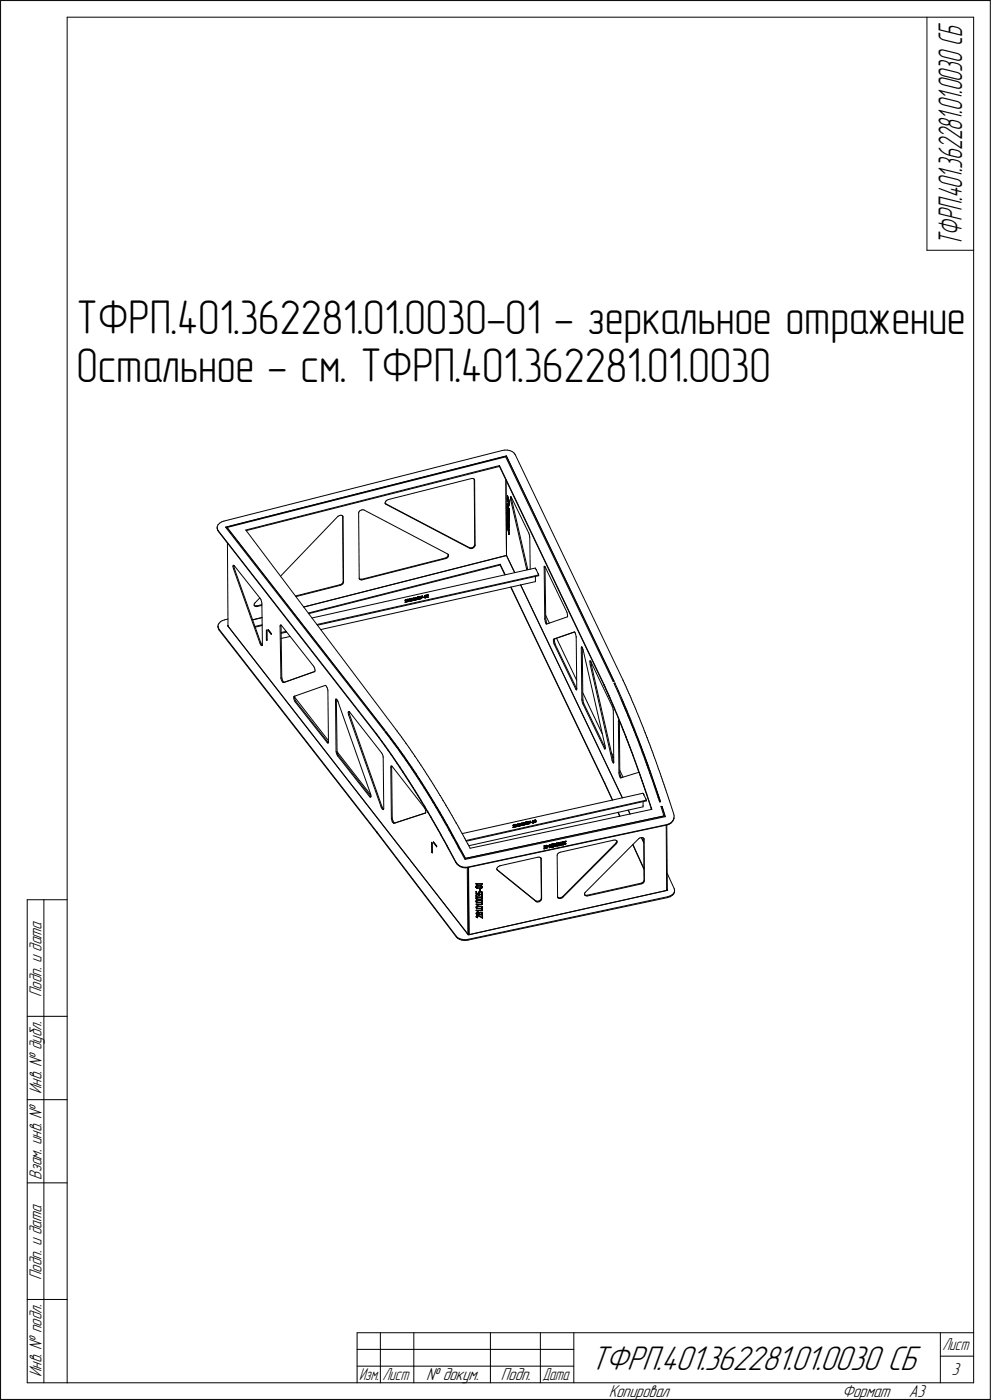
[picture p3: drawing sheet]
<svg xmlns="http://www.w3.org/2000/svg" width="297mm" height="420mm" viewBox="0 0 297 420" stroke-linecap="round" stroke-linejoin="round" font-family="sans-serif">
<defs><g id="words">
<g font-size="14.6">
<text x="23" y="100.3">ТФРП.401.362281.01.0030-01 - зеркальное отражение</text>
<text x="23" y="114.5">Остальное - см. ТФРП.401.362281.01.0030</text>
</g>
<text font-size="10.9" x="177.2" y="411.2">ТФРП.401.362281.01.0030 СБ</text>
<text font-size="10.5" x="288.7" y="73.7" transform="rotate(-90 288.7 73.7)">ТФРП.401.362281.01.0030 СБ</text>
<g font-size="5.5">
<text x="12.4" y="299.4" transform="rotate(-90 12.4 299.4)">Подп. и дата</text>
<text x="12.4" y="328.5" transform="rotate(-90 12.4 328.5)">Инв. № дубл.</text>
<text x="12.4" y="354.2" transform="rotate(-90 12.4 354.2)">Взам. инв. №</text>
<text x="12.4" y="384.4" transform="rotate(-90 12.4 384.4)">Подп. и дата</text>
<text x="12.4" y="413.5" transform="rotate(-90 12.4 413.5)">Инв. № подл.</text>
<text x="285.5" y="412.9">3</text>
<text x="127.8" y="414.4">№ докум.</text>
<text x="150.3" y="414.4">Подп.</text>
<text x="182.6" y="419.4">Копировал</text>
<text x="252.6" y="419.4">Формат</text>
<text x="272.7" y="419.4">A3</text>
</g>
<g font-size="5.4">
<text x="282.8" y="405.4">Лист</text>
<text x="107.8" y="414.4">Изм.</text>
<text x="114.8" y="414.4">Лист</text>
<text x="162.8" y="414.4">Дата</text>
</g>
</g></defs>
<g fill="none" stroke="#000" stroke-width=".3">
<path d="M.2 .2v420zM.2 .2h296.9zM20.2 5.2v410zM20.2 5.2h271.9zM278.1 5.2v69.9zM292.1 5.2v410zM297.1 .2v420zM278.1 75.1h14zM149.9 139.8v.2zM149.9 139.8l31.4 65.8zM150.7 135.3l.8-.2zM151.5 135.1h.7z"/>
<path d="M151.7 137.2l32.3 67.4zM151.9 136.9l32.4 67.7zM151.9 136.9l32.3 67.7zM152.2 135.1l.8 .2zM153 135.3l.6 .3zM153.6 135.6l.6 .3zM154.2 135.9l.3 .5zM154.5 136.4l.1 .1zM154.6 136.5l32.3 67.7zM65.2 158.5v.2zM65.2 158.5l.1 .5zM65.2 158v.5z"/>
<path d="M65.2 158.7l.1 .5zM65.3 159l.2 .3zM65.3 159.2l.2 .4zM65.4 157.5l-.2 .5zM65.5 159.3l47.4 60.9zM65.5 159.6l47.4 60.8zM65.9 157.1l.5-.4zM65.9 157.1l-.5 .4zM66.4 156.7l.7-.2zM67.1 156.5l83.6-21.2zM67.7 158.3l47.5 61zM67.7 158.3l84.2-21.4z"/>
<path d="M68.1 158.4l47.4 60.8zM68.2 158.4h.1M68.1 158.4l83.6-21.2zM68.2 158.4l47.3 60.8zM73.7 159.1l45 59.8zM73.7 159.1l76.2-19.3zM73.9 159.3l76-19.3zM101.3 155.1l-17.1 17.9zM101.3 155.1l.2-.1zM101.5 155l.4-.2zM101.9 154.8l.4-.1zM102.3 154.7l.3 .1z"/>
<path d="M102.6 154.8l.3 .2zM102.8 155h.1M102.8 155l.2 19.6zM102.9 155v.2zM102.9 155.2l.2 19.6zM107.6 154.1l.2 19.5zM107.6 154h.1M107.7 153.6l-.1 .4zM108 153.3l.5-.2zM108 153.3l-.3 .3zM108.5 153.1l.3-.1zM108.8 153l.4 .1z"/>
<path d="M109.2 153.1l25.1 13.2zM115.6 150.8v.3zM115.6 151.1h.1M115.6 151.1l.1 .2zM115.6 151.2l.3 .2zM115.7 151.3l25.1 13.1zM115.8 150.5l.3-.3zM115.8 150.5l-.2 .3zM115.9 151.4l25.1 13.2zM116.1 150.2l.4-.2zM116.5 150l24.9-6.3zM141.4 143.7l.3-.1z"/>
<path d="M141.7 143.6l.4 .1zM142.1 143.7l.2 .2zM142.3 144l.2 19.5zM142.3 144h.1M142.3 143.9l.1 .3zM142.4 144.2l.1 19.5zM149.9 140l31.4 65.8zM151.8 144.1l.2 22.7zM152.1 158.6h.1M152.1 158.5h.1M152.1 155.7h.1M152.2 158.7h.1"/>
<path d="M152.2 157.8h.1M152.1 157.7h.1M152.1 157.6h.1M152.2 158.5h.1M152.1 158.4h.1M152.1 156.5h.1M152.1 157.5h.1M152.2 158.6h.1M152.2 157.5h.1M152.1 156.6l.2 .7zM152.2 156h.1M152.1 155.8h.1"/>
<path d="M152.1 158.3h.1M152.1 155.6h.1M152.1 157.4h.1M152.2 157.6h.1M152.1 158.2h.1M152.1 156.6h.1M152.2 154.9h.1M152.2 156.2h.1M152.2 154.1h.1M152.2 159h.1M152.2 158.9h.1M152.2 158.2h.1"/>
<path d="M152.2 158h.1M152.2 157.9h.1M152.2 152.5h.1M152.2 154.8l.5 1.7zM152.2 153.1h.1M152.2 155.6h.1M152.2 157.7h.1M152.2 152.2h.1M152.2 152.1h.1M152.2 155.5h.1M152.2 153.9h.1M152.2 154h.1"/>
<path d="M152.2 155.9h.1M152.2 155.8h.1M152.2 156.1h.1M152.2 158.4h.1M152.2 154.9l.1 .6zM152.2 153h.1M152.2 152.9h.1M152.2 153.4h.1M152.2 153.3h.1M152.2 153.2h.1M152.2 156.5l.5 1.7zM152.2 157.4h.1"/>
<path d="M152.2 155.7h.1M152.2 151.6h.1M152.2 151.5h.1M152.2 154.9v.2zM152.2 152.2v.2zM152.2 154.3h.1M152.2 154.2h.1M152.2 154.8h.1M152.2 156.6v.2zM152.2 153.8h.1M152.2 155.1l.5 1.5zM152.3 156.3h.1"/>
<path d="M152.2 151.4h.1M152.2 151.3h.1M152.2 158.3h.1M152.2 155.1l.1 .5zM152.2 148.8h.1M152.3 159h.1M152.3 158.2h.1M152.3 154.6h.1M152.2 154.4h.1M152.2 149.7h.1M152.3 154.4h.1M152.3 149.8h.1"/>
<path d="M152.3 150.1h.1M152.2 149.9h.1M152.2 149.8h.1M152.3 151.8h.1M152.2 151.8h.1M152.3 155.1h.1M152.2 152.6h.1M152.3 158h.1M152.2 158.8h.1M152.3 151.6h.1M152.3 153.5h.1M152.3 158.4h.1"/>
<path d="M152.2 152.4v.2zM152.3 153.7h.1M152.2 153.5h.1M152.3 152.3h.1M152.2 152.3h.1M152.2 149.6h.1M152.2 149.5h.1M152.2 156.8l.5 1.6zM152.3 153h.1M152.3 158.5h.1M152.2 156.8l.1 .5zM152.2 148.8l.2 .7z"/>
<path d="M152.3 151.4h.1M152.3 156.4h.1M152.3 154h.1M152.3 153.6h.1M152.3 158.3h.1M152.3 152.4h.1M152.3 156.8h.1M152.3 157.3h.1M152.3 151.7h.1M152.3 154.7h.1M152.3 155.8h.1M152.3 153.9h.1"/>
<path d="M152.3 154.5h.1M152.3 155.7l.4 1.1zM152.3 152.9h.1M152.3 149.9h.1M152.3 150.3h.1M152.3 150.2h.1M152.3 155.6h.1M152.3 157.5h.1M152.3 152h.1M152.3 149.6h.1M152.3 149.7h.1M152.3 148.8l.5 1.7z"/>
<path d="M152.3 152.2h.1M152.3 157.4h.1M152.3 153.1h.1M152.3 149.5h.1M152.3 157.6h.1M152.3 156.4l.4 1.1zM152.3 155.8l.4 1.1zM152.3 155.7h.1M152.3 153.8h.1M152.3 148.8v.3zM152.3 151.3h.1M152.3 156.3l.4 1.1z"/>
<path d="M152.3 158.1h.1M152.3 155.1l.5 1.4zM152.3 156.8l.4 1.5zM152.3 150h.1M152.3 158.6h.1M152.3 157.8h.1M152.3 149.1l.5 1.4zM152.4 155.6h.1M152.3 154.7l.4 1zM152.3 154.6l.4 1zM152.3 153.7l.4 1zM152.3 151.9h.1"/>
<path d="M152.4 150.4h.1M152.3 158.1l.1 .2zM152.3 152.1h.1M152.3 158.7h.1M152.3 149.1l.5 1.5zM152.4 152.6h.1M152.3 153.8l.4 1zM152.3 149.1l.1 .5zM152.4 158.8h.1M152.4 153.8h.1M152.3 153.1l.4 1zM152.4 158.3h.1"/>
<path d="M152.4 151.5h.1M152.4 152.4h.1M152.4 150.3h.1M152.3 155.8l.4 1zM152.3 153.2l.4 1zM152.4 158.4h.1M152.3 154l.4 1zM152.3 154.1l.4 1zM152.4 151.6h.1M152.3 151.5h.1M152.4 158.7h.1M152.4 157.9h.1"/>
<path d="M152.4 151.4h.1M152.4 150.4l.3 1.1zM152.4 158.7l.3 1.5zM152.4 158.8l.3 1.6zM152.4 152.7h.1M152.4 150.3l.3 1zM152.4 154.1l.3 1zM152.4 158h.1M152.4 149.6h.1M152.4 153.8l.3 1zM152.4 153.2l.3 1zM152.4 157.8h.1"/>
<path d="M152.4 158.5h.1M152.4 158.6h.1M152.4 157.7h.1M152.4 149.8l.3 1.1zM152.4 149.5h.1M152.4 149.7l.3 1zM152.4 149.7h.1M152.4 152.8h.1M152.4 151.7h.1M152.4 149.8l.3 1zM152.4 158.1h.1M152.4 158.2h.1"/>
<path d="M152.4 151.8l.4 1.6zM152.4 152.5h.1M152.4 151.8h.1M152.5 158.6h.1M152.5 158.2h.1M152.4 151.8l.4 1.4zM152.5 153.1h.1M152.4 153.1h.1M152.5 158.7h.1M152.4 153h.1M152.4 152.9h.1M152.5 158.3h.1"/>
<path d="M152.5 158.8h.1M152.5 153h.1M152.5 158.9h.1M152.5 152.9h.1M152.5 158.1h.1M152.5 153.2h.1M152.5 158.9l.1 .2zM152.6 153h.1M152.5 158.4l.1 .2zM152.5 159h.1M152.6 159h.1M152.5 158.3l.1 .2z"/>
<path d="M152.5 159l.1 .2zM152.6 153.1h.1M152.6 158.4l.1 .2zM152.6 152h.1M152.6 153.2l.1 .2zM152.6 151.3v.6zM152.6 159l.1 .2zM152.6 153.2h.1M152.6 151.3h.1M152.6 151.4h.1M152.6 158.5h.1M152.7 159.3h.1"/>
<path d="M152.7 159.2h.1M152.6 153.1l.1 .2zM152.6 151.9h.1M152.6 158.6h.1M152.6 151.4v.7zM152.6 152.1h.1M152.7 158.6h.1M152.7 159.4h.1M152.7 155.8h.1M152.7 157.6h.1M152.7 155h.1M152.7 154.8h.1"/>
<path d="M152.7 157.5h.1M152.7 157.4h.1M152.7 156.8h.1M152.7 154.2h.1M152.7 155.7h.1M152.7 155.1h.1M152.7 158.7h.1M152.7 158.8h.1M152.7 156.9h.1M152.7 154.1h.1M152.7 154.9h.1M152.7 151.4h.1"/>
<path d="M152.7 150.9h.1M152.7 159.7h.1M152.7 155.9h.1M152.7 153.3h.1M152.7 153.4h.1M152.7 158h.1M152.7 157.9h.1M152.7 154.3h.1M152.7 154.4h.1M152.7 156.2h.1M152.7 155.2h.1M152.7 155.3h.1"/>
<path d="M152.7 159.7v.5zM152.7 153.5h.1M152.7 159.1h.1M152.7 157h.1M152.7 151.6h.1M152.7 150.7h.1M152.7 157.1h.1M152.7 157.2h.1M152.7 153.6h.1M152.7 158.9h.1M152.7 159h.1M152.7 158.1h.1"/>
<path d="M152.7 151.5h.1M152.8 156.6h.1M152.7 151h.1M152.7 154.5h.1M152.7 154.6h.1M152.7 157.3h.1M152.7 158.2h.1M152.7 158.3h.1M152.7 156.3h.1M152.7 156.5h.1M152.7 159.8h.1M152.8 155.7h.1"/>
<path d="M152.8 155h.1M152.8 151.6h.1M152.7 155.6h.1M152.7 159.8v.4zM152.8 151.5h.1M152.8 153.9h.1M152.7 153.8h.1M152.7 159.9v.6zM152.7 156.1h.1M152.7 158.4h.1M152.8 156.3h.1M152.7 150.8h.1"/>
<path d="M152.8 155.9h.1M152.7 155.4h.1M152.8 154.2h.1M152.8 154.9h.1M152.7 154.7h.1M152.7 155.5h.1M152.7 153.7h.1M152.8 156.4h.1M152.8 158.1h.1M152.8 154.7h.1M152.8 157.6h.1M152.8 156.5h.1"/>
<path d="M152.8 153.5h.1M152.8 155.4h.1M152.8 155.5h.1M152.8 151.4h.1M152.8 154.8h.1M152.8 154.6h.1M152.8 153.2v.2zM152.8 154.3h.1M152.8 152.8h.1M152.8 156.2h.1M152.8 151.1h.1M152.8 151.2h.1"/>
<path d="M152.8 151.3h.1M152.8 157.4h.1M152.8 157.5h.1M152.8 152.8v.4zM152.8 153.9v.2zM152.8 152.7h.1M152.8 153.8h.1M152.8 155.6h.1M152.8 151h.1M152.8 153.9l-.1 .2zM152.8 153.4h.1M152.8 155.8h.1"/>
<path d="M152.8 152.7v.5zM152.8 153.7h.1M152.8 152.9v.6zM152.8 150.5h.1M152.8 150.6h.1M152.8 154v.3zM153.2 149.4v.8zM153.2 149.2v.2zM153.2 149.2h.1M153.2 149.1h.1M153.2 150.2l4.9 20.9zM153.3 149.1l.2 .3z"/>
<path d="M153.5 149.4l5.2 10.7zM153.5 149.4v.7zM153.5 149.4h.1M153.5 150.1l4.9 20.9zM68.2 163l.2 25zM69.9 170.1l.2 .7zM69.9 169.8v.3zM70 169.7l-.1 .1zM70 169.7l.2 .1zM70.1 170.8l7.9 22.2zM70.2 169.8l.2 .1zM70.2 170.1l.1 .6z"/>
<path d="M70.2 169.8v.3zM70.3 170.7l7.9 22.3zM70.4 169.9l7.7 9.8zM77.9 179.5l-1.4 1.5zM78.1 179.7l.2 .4zM88.6 178.9l13.4-3.3zM88.8 179.1l13.4-3.4zM102 175.6l.4-.2zM102.2 175.7l.3-.1zM102.4 175.4l.4-.3zM102.5 175.6l.4-.3zM103 174.8l-.2 .3z"/>
<path d="M103 174.6v.2zM103 175l-.1 .3zM103.1 174.8l-.1 .2zM107.8 173.6v.2zM107.8 173.7l.3 .2zM107.8 173.8l.3 .2zM108.1 174l.3 .1zM108.1 173.9h.4zM108.4 174.1h.3zM108.5 173.9h.1zM108.6 173.9l25-6.3zM108.7 174.1l24.9-6.4z"/>
<path d="M122.3 180h.1M122.4 180h.1M122.4 179.9h.1M122.5 180h.1M122.5 179.9h.1M122.6 180h.1M123 179.9h.1M123 179.8l-.2 .2zM123 179.8h.1M123 179.9v.6zM123 179.8v.7zM123.4 179.9h.1"/>
<path d="M123.4 179.8h.1M123.4 179.9l-.1 .4zM123.4 179.7h.1M123.4 179.8v.5zM123.5 179.7h.1M123.6 179.7h.1M123.7 179.7h.1M123.7 179.8v.4zM123.8 179.7h.1M123.8 179.7v.5zM124 179.8h.1M124 179.7l.2-.1z"/>
<path d="M124 179.7h.1M124.2 179.7l-.1 .5zM124.2 179.5h.1M124.2 179.6l-.1 .6zM124.2 179.7h.1M124.2 179.5l-.2 .2zM124.2 179.6h.1M124.2 179.5v.7zM124.5 179.6h.1M124.5 179.6v.4zM124.5 179.5h.1M124.6 179.6h.1"/>
<path d="M124.6 179.5h.1M124.6 179.6v.4zM124.7 179.5h.1M124.7 179.4h.1M124.8 179.5h.1M124.8 179.4h.1M124.9 179.5h.1M124.9 179.4h.1M124.9 180h.1M124.9 179.5v.5zM124.9 179.9h.1M124.9 179.5v.4z"/>
<path d="M125 179.5h.1M125 179.4h.1M125 180h.1M125 179.9h.1M125 179.5v.4zM125.2 180h.1M125.1 180h.1M125.1 179.9h.1M125.1 179.5h.1M125.1 179.4h.1M125.1 179.5v.4zM125.2 179.9h.1"/>
<path d="M125.2 179.4h.1M125.2 179.3h.1M125.2 179.5h.1M125.3 180h.1M125.3 179.9h.1M125.2 179.5v.4zM125.3 179.4h.1M125.3 179.3h.1M125.4 179.9h.1M125.4 179.3h.1M125.4 180h.1M125.4 179.2h.1"/>
<path d="M125.5 179.9h.1M125.5 179.3h.1M125.5 179.2h.1M125.5 179.8h.1M125.5 179.4h.1M125.6 179.8h.1M125.6 179.4h.1M125.6 179.4l-.1 .4zM125.6 179.3h.1M125.6 179.7h.1M125.6 179.4v.3zM125.7 179.2h.1"/>
<path d="M125.7 179.8h.1M125.8 179.2h.1M125.7 179.9h.1M125.8 179.9h.1M125.8 179.9l.1-.1zM125.8 179.8h.1zM125.9 179.2h.1M125.9 179.5h.1M125.9 179.8h.1M126 179.8h.1M126 179.5h.1M126 179.2h.1"/>
<path d="M126 179.7h.1M126 179.4h.1M126.1 179.5h.1M126 179.3h.1M126.1 179.8h.1M126.1 179.4h.1M126.1 179.6h.1M126.1 179.7h.1M126.1 179.2h.1M126.1 179.3h.1M126.2 179.7h.1M126.3 179.2h.1"/>
<path d="M126.3 179.1h.1M126.3 179.1l.4-.1zM126.3 179.1l.4-.2zM126.5 179.7h.1M126.7 179l-.3 .7zM126.7 178.9h.1M126.7 179h.1M126.7 179l-.2 .7zM126.9 179.4h.1M126.8 179.4h.1M126.9 179.4l.4-.1zM127.3 179.3h.1"/>
<path d="M127.4 178.9h.1M127.4 179h.1M127.4 178.9v.5zM127.4 179v.4zM127.4 179.5h.1M127.4 179.4h.1M127.5 179.5h.1M127.5 178.9v.5zM127.5 179.4h.1M127.5 178.9h.1M127.6 179.5h.1M127.6 179.4h.1"/>
<path d="M127.5 178.8h.1M127.6 178.9h.1M127.6 178.8h.1M127.7 178.8h.1M127.7 179.5h.1M127.7 178.7h.1M127.7 179.4h.1M127.8 179.4h.1M127.8 178.8h.1M127.8 178.7h.1M127.8 179.3h.1M127.8 178.9v.4z"/>
<path d="M127.8 178.9h.1M127.9 178.9l-.1 .4zM128 179.4h.1M128 178.8h.1M128.1 178.8h.1M128 179.4l.4-.1zM128.1 178.7h.1M128.1 179.3l.3-.1zM128.1 178.6h.1M128.2 178.6h.1M128.2 178.7h.1M128.3 178.7h.1"/>
<path d="M128.3 178.6h.1M128.4 178.7h.1M128.4 178.6h.1M128.4 178.9l-.4 .5zM128.4 178.8h.1M128.4 178.9h.1M128.4 178.9l-.4 .4zM128.5 178.8h.1M128.4 179.2h.1M128.4 178.9l-.3 .4zM128.5 178.7h.1M128.5 179.2h.1"/>
<path d="M133.6 167.6l.4-.2zM133.6 167.7l.5-.1zM134 167.4l.3-.3zM134.1 167.6l.3-.3zM134.3 166.3l.2 .2zM134.5 166.8l-.2 .3zM134.5 166.5v.3zM134.6 166.6h.1M134.6 166.9l-.2 .4zM134.6 166.6v.3zM140.8 164.4l.4 .1zM141 164.6l.3 .1z"/>
<path d="M141.2 164.5h.4zM141.3 164.7l.4-.1zM141.6 164.5l.4-.2zM141.7 164.6l.4-.2zM142.1 164.4l.3-.3zM142.3 164l-.3 .3zM142.5 163.6l-.2 .4zM142.5 163.6h.1M142.5 163.8l-.1 .3zM142.5 163.8h.1M150.1 169.4v.2zM150.1 169.4l1.5 3.2z"/>
<path d="M150.1 169.6l1.4 3zM152 166.8l2.4 5.1zM152.7 160.4h.1M152.7 160.5h.1M152.7 160.2v.2zM152.7 160.2h.1M153.2 176.3l28.2 58.9zM153.3 176.3l28.1 58.7zM156.2 175.6l30.5 63.9zM158.7 160.1l.1 .3zM158.8 160.4l.1 .7zM158.9 161.1l.1 .3z"/>
<path d="M159 161.4l.1 9.5zM160.6 170.6h.1M160.7 173.1v1.2zM160.7 174.2v.4zM160.7 170.6h.1M160.7 170.7l.2 .3zM160.9 171l.6 1.3zM160.9 171h.1M161.5 172.3l.1 .3zM161.5 172.3h.1M161.6 172.6v.2zM163.3 170.1v.2z"/>
<path d="M163.3 170.1h.1M163.3 170.3l.1 15.5zM163.4 170h.1M163.4 170.1l.2 .1zM163.5 170.3h.1M163.5 170.3l.2 15.4zM163.6 170.2l6.4 13.3zM65.4 188l.1 .6zM65.4 188.3l.1 .5zM65.4 188v.3zM65.4 187.6v.4zM65.5 188.6l.2 .3z"/>
<path d="M65.5 188.8l.2 .4zM65.7 187.2l-.3 .4zM65.7 188.9l47.4 60.9zM65.7 189.2l47.4 60.8zM66.1 186.7l.6-.3zM66.1 186.7l-.4 .5zM66.7 186.4l.7-.3zM67.4 186.1l1-.3zM68.3 187.8l72.2 92.9zM68.4 187.8h.1M68.3 187.8h.1M68.4 188l72 92.5z"/>
<path d="M75.8 186.1l2.8-.7zM76.2 181.7l.1 .1zM76.3 181.7l.2 .2zM76.3 181.3l-.1 .4zM76.3 181.8l.2 .2zM76.5 188.1l2.2-.5zM76.5 181.9h.4zM76.5 181l-.2 .3zM76.5 182l.4 .1zM76.6 188.3l2.1-.5zM76.9 182.1h.3zM76.9 181.9h.2z"/>
<path d="M77.1 181.9l1.5-.4zM77.2 182.1l1.4-.4zM78 193l.1 .3zM78.1 193.3l.2 .3zM78.2 193l.1 .1zM78.3 193.6l.1 .2zM78.3 193.1l.2 .4zM78.3 180.1l.2 .5zM78.4 193.8h.2zM78.5 180.6l.1 .5zM78.5 193.5l.2 .2zM78.6 181.1l.1 12.4z"/>
<path d="M78.7 193.8h.1M78.7 193.5v.3zM79.9 192.1h.2zM79.9 192.1l.2 .2zM79.9 189.1v3zM79.9 189.1l.2 .3zM80.1 189.3v2.8zM80.1 189.4v2.9zM80.1 192.1h.1M80.4 189v.3zM80.4 189.3l1 1.2zM80.4 189l1 1.2z"/>
<path d="M80.4 189.3l.2-.1zM80.6 189.2l.8 1zM81.4 190.2v.3zM84 188l.3 15.4zM84.1 187.7l-.1 .3zM84.1 187.7h.1M84.2 187.7h.1zM84.3 187.9l.2 15.4zM84.3 187.7v.2zM84.3 187.7l.2 .1zM84.3 190.2l1.7-.4zM84.3 189.9l1.6-.3z"/>
<path d="M84.4 191.7l2.6-.6zM84.5 187.8l9.6 12.2zM91.1 182.2l60.9-15.4zM92.5 184.1l57.6-14.7zM92.6 184.2l57.5-14.6zM93.6 185.5l67-14.9zM94.1 200l.2 .3zM95.1 187.5l66.5-14.9zM95.2 187.7l66.4-14.9zM96.2 189l64.5-14.4zM121.6 180.8h.1M121.6 180.3h.1"/>
<path d="M121.6 180.2h.1M121.6 180.8l.4-.1zM121.7 180.1h.1M121.7 180.8l.3-.1zM121.7 180.2h.1M121.8 180.1h.1M121.8 180h.1M121.9 180.1h.1M121.9 180.3l-.4 .5zM121.9 180.3h.1M121.9 180h.1M122 180.1h.1"/>
<path d="M122 180.3h.1M122 180.2h.1M122 180.7h.1M122 180.3l-.3 .5zM122.2 180.4h.1M122.2 180.6h.1M122.2 180.3h.1M122.2 180.5h.1M122.2 180.2h.1M122.2 180.1h.1M122.3 180.6h.1M122.3 180.3h.1"/>
<path d="M122.2 180h.1M122.3 180.2h.1M122.3 180.4h.1M122.3 180.1h.1M122.4 180.3h.1M122.4 180.6h.1M122.4 180.2h.1M122.5 180.2h.1M122.5 180.6h.1M122.5 180.3h.1M122.5 180.1h.1M122.6 180.2h.1"/>
<path d="M122.5 180.5h.1M122.6 180.5h.1M122.6 180.3h.1M122.6 180.6h.1M122.6 180.4h.1M122.6 180.1h.1M122.8 180h.1M122.8 180l.2-.2zM122.8 180l.2-.1zM123 180.5h.1M123.1 180.5h.1M123.1 180.4h.1"/>
<path d="M123.2 180.5h.1M123.2 180.4h.1M123.4 180.3h.1M123.3 180.3h.1M123.4 180.4h.1M123.5 180.3h.1M123.5 180.4h.1M123.6 180.3h.1M123.7 180.3h.1M123.7 180.2h.1M123.8 180.2h.1M123.8 180.3h.1"/>
<path d="M124.2 180.3h.1M124.2 180.2h.1M124.3 180.2h.1M124.3 180.1h.1M124.4 180.2h.1M124.4 180.1h.1M124.5 180h.1M124.6 180.1h.1M124.5 180.1h.1M124.6 180h.1M124.7 180.1h.1M124.8 180.1h.1"/>
<path d="M124.8 180h.1M163.4 185.8l.1 .2zM163.5 186l.1 .7zM163.6 186.7l.1 .4zM163.7 185.7l.1 .6zM163.7 187.1l.2 .2zM163.7 184.8l1.1 2.3zM163.8 186.3l.2 .5zM164 187.4h.1M164 186.8l.1 .4zM164 187.4l6.2-2.2zM164.1 187.2l.1 .1z"/>
<path d="M166 192.1l.1 .5zM166.1 192.6l.1 .7zM166.1 191.9l6.2-2.2zM166.1 191.9l-.1 .2zM166.2 193.3l.2 .3zM166.3 192l.1 .5zM166.4 192.5l.1 .7zM166.4 191.9l-.1 .1zM166.4 191.9h.1M166.4 193.6l6.4 13.3zM166.4 191.8l6-2.1zM166.5 193.2l.1 .3z"/>
<path d="M166.6 193.5l6.5 13.3zM167 191.6l6 12.6zM170 183.5l.1 .4zM170.1 183.9l.2 .6zM170.3 184.5v.5zM170.3 185l-.1 .2zM172.3 189.7l.2 .1zM172.5 189.8l.1 .2zM172.6 190l.1 .5zM172.7 190.5l.2 .6zM172.9 191.3l.2 15.5zM172.9 191.1v.2z"/>
<path d="M174.4 194.6l.2 15.4zM174.5 194.3l-.1 .3zM174.5 194.3h.1M174.5 194.2h.1M174.6 194.3l.2 .2zM174.7 194.5h.1M174.7 194.5l.2 15.4zM174.8 194.5l.1 .4zM174.9 194.9l.1 .2zM175 195.1l6.5 28.7zM177 198.8l.1 .7zM177 198.5v.3z"/>
<path d="M177 198.5h.1M177.1 199.5l6.5 28.7zM177.1 198.4h.1M177.2 198.5l.1 .2zM177.2 198.7l.2 .7zM177.2 198.7h.1M177.3 198.7l6.4 13.3zM177.4 199.4l6.5 28.7zM84.3 203.7l.2 .6zM84.3 203.4v.3zM84.5 204.3l.2 .4zM84.5 203.3l.1 .3z"/>
<path d="M84.6 203.6l.2 .6zM84.7 204.7l.2 .2zM84.8 204.2l.2 .4zM85 204.9h.1M85 204.6l.2 .2zM85 204.9l9.4-3.3zM85.2 204.8l.1 .1zM85.3 204.9l9.1-3.3zM88.1 209.3l.1 .5zM88.2 209.8l.1 .6zM88.2 209.1l-.1 .2zM88.2 209.1h.1"/>
<path d="M88.2 209.1l9.4-3.3zM88.3 210.4l.3 .3zM88.4 209.3l10.2 13.1zM88.4 209.2v.5zM88.4 209.7l.2 .6zM88.4 209v.2zM88.4 209h.1M88.6 210.7l9.5 12.2zM88.6 210.3l.3 .4zM88.9 210.7l9.5 12.1zM94.3 200.3l.2 .6zM94.4 201.6h.1"/>
<path d="M94.5 200.9v.5zM94.5 201.4l-.1 .2zM97.6 205.8h.1zM97.7 205.8l.2 .2zM97.9 206l.2 .4zM98.1 206.4l.2 .6zM98.3 207l.1 .3zM98.4 207.3l.2 15.4zM100.7 210.2l.1 15.4zM100.7 210v.2zM100.7 210h.1M100.8 209.9h.2z"/>
<path d="M100.9 210.1l.2 15.5zM101 209.9l-.1 .2zM101 209.9l.1 .2zM101.1 210.1l.2 .4zM101.3 210.5l.1 .2zM101.4 210.7l9.8 27.6zM104.5 214l.1 .7zM104.5 213.7v.3zM104.6 214.7l9.7 27.5zM104.6 213.6l-.1 .1zM104.6 213.6l.2 .1zM104.7 214l.2 .6z"/>
<path d="M104.8 213.7l-.1 .3zM104.8 213.7l.1 .1zM104.9 214.6l9.7 27.5zM104.9 213.8l9.6 12.3zM115.2 219.3l.3-.1zM115.5 219.7l.4 .5zM115.5 219.7l.2-.1zM115.7 219.8h.1M115.7 219.8l.5 .6zM115.7 219.6l.5 .5zM115.7 219.6v.2zM118.7 218.9l.5 .6z"/>
<path d="M119.2 219.5l.4 .6zM119.2 219.5h.1M172.8 206.9v.2zM172.8 207.1h.2zM173 207.1h.1M173.1 206.8l-.1 .3zM174.6 210v.4zM174.6 210.4l.2 .6zM174.8 211l.1 .4zM174.9 209.9v.4zM174.9 208l5.8 12.3zM174.9 210.3l.1 .6z"/>
<path d="M174.9 211.4l6.4 13.2zM175 210.9l.2 .4zM175.2 211.3l6.4 13.3zM181.3 205.6l.3 .6zM181.3 205.6v.2zM181.3 205.8l.3 .6zM181.6 206.2l.2 .6zM181.6 206.4l.2 .7zM181.8 207.1l.3 .6zM181.8 206.8l.3 .7zM182.1 207.7l.3 .6zM182.1 207.5l.3 .6z"/>
<path d="M182.4 208.1l.3 .6zM182.4 208.3l.3 .7zM182.7 208.8l.3 .6zM182.7 208.8h.1M182.7 209h.1M182.7 209l.3 .6zM183 209.4l.3 .7zM183 209.6l.3 .7zM183.3 210.3l.3 .6zM183.3 210.1l.3 .6zM183.6 210.9l.3 .7zM183.6 210.7l.3 .7z"/>
<path d="M183.7 212l.2 .4zM183.9 211.4l.2 .7zM183.9 211.6l.2 .7zM183.9 212.4l.1 .7zM184 204.6h.3zM184 213.1v.3zM184 213.4l.1 15.3zM184.1 212.3l.3 .7zM184.1 212.1l.3 .7zM184.2 205.1l.2 .5zM184.2 205.1h.3zM184.4 213l.3 .7z"/>
<path d="M184.4 205.6l.3 .6zM184.4 212.8l.3 .6zM184.5 205.1v.2zM184.5 205.1l.2 .4zM184.7 213.7l.3 .6zM184.7 213.4l.3 .7zM184.7 205.5l.3 .7zM184.7 206.2l.3 .6zM185 214.1l.3 .7zM185 214.3l.3 .7zM185 206.8l.3 .7zM185 206.2l.3 .6z"/>
<path d="M185.3 214.8h.1M185.3 214.8l.3 .7zM185.3 215l.2 .7zM185.3 206.8l.3 .6zM185.3 207.5l.3 .7zM185.3 207.5h.1M185.5 215.7h.1M185.6 207.6h.1M185.5 216.6l.2 15.3zM185.6 215.5l.2 .7zM185.6 215.7l.2 .7zM185.6 208.2l.2 .6z"/>
<path d="M185.6 207.4l.2 .7zM185.6 216.4l-.1 .2zM185.6 216.4h.1M185.6 216.3l.2 .1zM185.8 216.4v.1zM185.8 216.2l.3 .7zM185.8 216.4l.3 .7zM185.8 208.8l.3 .7zM185.8 208.1l.3 .6zM185.8 216.5l.2 15.4zM185.8 216.5h.1M185.8 216.5l.3 .5z"/>
<path d="M186.1 217.1l.3 .7zM186.1 216.9l.3 .7zM186.1 209.5l.3 .6zM186.1 208.7l.3 .7zM186.4 210.1l.7 1.6zM186.4 217.6l.3 .8zM186.4 217.8l.3 .7zM186.4 209.4h.1M186.4 209.4l.3 .7zM186.4 210.1l.3 .7zM186.7 218.5l.3 .7zM186.7 218.4l.3 .7z"/>
<path d="M186.7 210.1l.3 .6zM186.7 210.8l.3 .7zM186.9 204.2h.1M187 204.3l.3 .7zM187 219.3h.1M187 219.1h.1M187 219.3l.3 .7zM187 211.5h.1M187 210.7h.1M187 219.1l.3 .7zM187 210.7l.3 .7zM187 211.5l.3 .6z"/>
<path d="M187.1 211.7l1.8 4.1zM187.3 205l.3 .6zM187.3 219.8l.3 .7zM187.3 220l.3 .7zM187.3 212.1l.3 .7zM187.3 211.4l.3 .7zM187.6 205.6l.3 .6zM187.6 212.1l.3 .7zM187.6 212.9l.3 .6zM187.6 212.9h.1M187.9 206.2l.2 .7zM187.9 212.8l.3 .6z"/>
<path d="M187.9 213.5l.3 .7zM188.1 206.9l.3 .6zM188.2 214.2l.2 .7zM188.2 213.4l.2 .8zM188.4 207.5l.3 .7zM188.4 214.2l.3 .6zM188.4 214.9l.3 .7zM188.4 214.9h.1M188.7 208.2l.3 .6zM188.7 215.6l.3 .7zM188.7 214.8l.3 .8zM188.9 215.8l1.8 4.2z"/>
<path d="M189 208.8l.3 .7zM189 215.6l.3 .6zM189 216.3l.3 .7zM189.3 209.5l.3 .7zM189.3 217h.1M189.3 217l.3 .7zM189.3 216.2l.3 .8zM189.6 210.2l.3 .7zM189.6 217.7l.3 .7zM189.6 217l.3 .7zM189.9 210.9l.3 .6zM189.9 218.4l.3 .8z"/>
<path d="M189.9 217.7l.3 .7zM190.2 211.5l.3 .7zM190.2 218.4l.3 .7zM190.2 219.2l.3 .7zM190.2 219.2h.1M190.5 212.2l.3 .7zM190.5 219.9l.2 .7zM190.5 219.1l.2 .7zM190.7 219.8l.3 .8zM190.8 212.9l.2 .7zM191 213.6l.3 .7zM191.3 214.3l.3 .7z"/>
<path d="M191.6 215l.3 .7zM191.9 215.7l.3 .7zM192.2 216.4l.2 .7zM192.4 217.1l.3 .7zM192.7 217.8l.3 .8zM193 218.6l.3 .7zM193.3 219.3l.3 .7zM98.1 222.9l.2 .2zM98.4 223.1h.1M98.4 222.8l.2 .2zM98.5 223h.1M98.6 222.7l-.1 .3z"/>
<path d="M100.8 225.6l.1 .5zM100.9 226.1l.2 .5zM101.1 225.7l10.2 13zM101.1 226.6l.2 .4zM101.1 225.6l.1 .4zM101.2 226l.2 .5zM101.3 227l9.6 12.1zM101.4 226.5l.2 .4zM101.6 226.9l9.5 12.1zM110.9 239.1l.1 .2zM111.2 239.3h.1M111.1 239l.2 .2z"/>
<path d="M111.2 238.3l.1 .6zM111.2 239.3l.1-.1zM111.3 238.9v.3zM112.9 220.2l.1 .2zM112.9 220.4l.1 .2zM113 220.4v.2zM113 220.6l.3 .4zM113 220.4l.3 .4zM113.3 220.8l.4 .6zM113.3 221l.4 .6zM113.7 221.4l.5 .6zM113.7 221.6l.5 .6z"/>
<path d="M114.2 222l.4 .6zM114.2 222.2l.4 .6zM114.5 226.1l.2 .3zM114.6 222.8l.5 .6zM114.6 222.6l.5 .6zM114.7 226.4l.2 .6zM114.9 227l.1 .4zM115 227.4l.1 15.3zM115.1 223.2h.1M115.1 223.2l.4 .6zM115.1 223.4l.4 .6zM115.5 224l.5 .7z"/>
<path d="M115.5 223.8l.5 .7zM115.9 220.2l.5 .6zM116 224.5l.4 .6zM116 224.7l.4 .6zM116.2 220.2l.5 .6zM116.2 220.4l.5 .6zM116.2 220.2h.1M116.4 220.8l.4 .6zM116.4 225.3l.5 .6zM116.4 225.1l.5 .6zM116.7 221l.4 .6zM116.7 220.8l.4 .6z"/>
<path d="M116.8 221.4l.5 .6zM116.9 225.9l.4 .7zM116.9 225.7l.4 .7zM117.1 221.6l.5 .6zM117.1 221.4l.5 .6zM117.3 222h.1M117.3 230.3l.1 15.4zM117.3 226.6l.5 .6zM117.3 226.4l.5 .6zM117.3 222l.4 .6zM117.3 230v.3zM117.3 230h.1"/>
<path d="M117.4 230h.2zM117.5 230.3l.2 15.3zM117.6 222.2l.4 .6zM117.6 222l.4 .6zM117.6 230l.1 .2zM117.6 230l-.1 .3zM117.7 222.6l.5 .7zM117.7 230.2l9.6 12.2zM117.8 227.2l.4 .6zM117.8 227l.4 .7zM118 222.8l.5 .6zM118 222.6l.5 .6z"/>
<path d="M118.2 227.7l.5 .6zM118.2 227.8l.5 .7zM118.2 223.3l.5 .6zM118.5 223.2l.5 .6zM118.5 223.4l.5 .6zM118.7 228.5l.4 .7zM118.7 228.3l.4 .7zM118.7 223.9l.4 .6zM119 224l.4 .7zM119 223.8l.4 .7zM119.1 229l.4 .6zM119.1 229.2l.4 .6z"/>
<path d="M119.1 224.5l.5 .6zM119.4 224.5l.4 .6zM119.4 224.7l.4 .6zM119.5 229.6l.5 .7zM119.5 229.8l.5 .7zM119.6 220.1h.1M119.6 225.1l.4 .7zM119.6 220.1l.5 .6zM119.8 225.3l.5 .6zM119.8 225.1h.1M119.9 225.1l.4 .6zM120 230.3h.1"/>
<path d="M120 230.5l.4 .7zM120 230.3l.4 .7zM120 225.8l.5 .6zM120.1 220.7l.4 .6zM120.3 225.7l.5 .7zM120.3 225.9l.5 .7zM120.4 231l.5 .6zM120.4 231.2l.5 .6zM120.5 226.4l.4 .7zM120.5 221.4h.1M120.5 221.4l.4 .6zM120.8 226.4l.4 .6z"/>
<path d="M120.8 226.6l.4 .6zM120.9 231.9h.1M120.9 231.9l.4 .6zM120.9 231.6l.4 .7zM120.9 222l.5 .6zM120.9 227.1l.5 .6zM121.2 227l.5 .7zM121.2 227.2l.5 .7zM121.3 232.5l.5 .7zM121.3 232.3l.5 .7zM121.3 232.5h.1M121.4 222.6l.4 .6z"/>
<path d="M121.4 227.7l.4 .7zM121.7 227.9l.4 .6zM121.7 227.7l.4 .6zM121.8 233.2l.4 .7zM121.8 233l.4 .7zM121.8 223.2h.1M121.8 223.2l.5 .6zM121.9 228.4h.1M121.9 228.4l.4 .6zM122.1 228.5l.5 .7zM122.1 228.3l.5 .7zM122.2 233.9l.4 .7z"/>
<path d="M122.2 233.7l.5 .7zM122.3 223.8l.4 .7zM122.3 229l.5 .7zM122.6 229.2l.4 .6zM122.6 229l.5 .7zM122.6 234.6l.5 .7zM122.7 234.4l.4 .7zM122.7 224.5l.5 .6zM122.8 229.7l.4 .7zM123 229.8h.1M123.1 229.8l.4 .7zM123.1 229.7l.4 .6z"/>
<path d="M123.1 235.3l.4 .7zM123.1 235.1l.5 .7zM123.2 225.1h.1M123.2 225.1l.4 .7zM123.2 230.4l.5 .7zM123.5 230.5l.5 .7zM123.5 236l.5 .7zM123.5 230.3l.5 .7zM123.6 235.8l.4 .7zM123.6 225.8l.5 .6zM123.7 231.1l.4 .6zM124 231.2l.4 .7z"/>
<path d="M124 231l.4 .6zM124 236.5l.5 .7zM124 236.7l.4 .7zM124 236.5h.1M124.1 226.4l.4 .6zM124.1 231.7l.5 .7zM124.4 237.4l.5 .7zM124.4 231.9l.4 .6zM124.4 231.6l.5 .7zM124.5 237.2l.4 .7zM124.5 227.1l.5 .6zM124.5 227.1h.1"/>
<path d="M124.6 232.4l.4 .7zM124.8 232.5l.5 .7zM124.9 237.9l.4 .7zM124.9 238.1l.4 .7zM124.9 232.3h.1M124.9 232.4l.4 .6zM125 227.7l.4 .7zM125 233.1l.5 .7zM125.3 238.8l.5 .7zM125.3 233l.5 .7zM125.3 233.2l.4 .7zM125.3 238.6l.5 .8z"/>
<path d="M125.4 228.4l.5 .6zM125.5 233.8l.4 .7zM125.7 233.9l.5 .7zM125.8 239.5l.4 .7zM125.8 239.4l.4 .7zM125.8 233.7l.4 .7zM125.9 229.1l.4 .6zM125.9 229.1h.1M125.9 234.5l.5 .7zM126.2 234.6l.5 .7zM126.2 234.4l.5 .7zM126.3 229.7l.4 .7z"/>
<path d="M126.4 235.2l.4 .7zM126.7 235.1l.4 .7zM126.7 235.3l.4 .7zM126.7 230.4l.5 .7zM126.8 235.9l.5 .7zM127.1 236l.5 .7zM127.1 235.8l.5 .8zM127.2 231.1l.4 .7zM127.3 236.6l.4 .7zM127.6 236.6l.4 .6zM127.6 236.7l.4 .7zM127.6 231.8l.5 .7z"/>
<path d="M127.7 237.3l.5 .7zM128 237.4l.4 .8zM128 237.2h.1M128 237.3l.4 .7zM128.1 232.5l.4 .6zM128.2 238l.4 .8zM128.4 238l.5 .7zM128.4 238.2l.5 .7zM128.5 233.1l.4 .7zM128.6 238.8l.5 .7zM128.9 238.9l.4 .7zM128.9 238.7l.4 .7z"/>
<path d="M128.9 238.7h.1M128.9 233.8l.5 .7zM129.1 239.5l.4 .7zM129.3 239.4l.5 .8zM129.3 239.6l.5 .7zM129.4 234.5l.4 .7zM129.8 235.2l.5 .8zM130.3 236l.4 .7zM130.7 236.7l.5 .7zM131.2 237.4l.4 .7zM131.6 238.1l.4 .7zM132.1 238.8h.1"/>
<path d="M132.1 238.8l.4 .8zM132.5 239.6l.4 .7zM181.3 224.6l.1 .2zM181.5 224.9h.1M181.4 235.2l2.3 5zM181.4 235l2.4 5.2zM181.4 235v.2zM181.5 223.8l.1 .7zM181.6 224.8h.1M181.6 224.6h.1M181.6 224.5v.3zM183.5 226l.6 1.5z"/>
<path d="M183.6 228.2l.1 .2zM183.7 228.4l.2 .4zM183.9 228.8l.1 .2zM183.9 228.1l.1 .3zM184.1 229.1h.1M184 228.4l.1 .4zM184.1 229h.1M184.1 228.7v.3zM185.7 232.2l.1 .7zM185.7 231.9v.3zM185.8 232.9l.2 .4zM186 231.9l.1 .6z"/>
<path d="M186 231.3l.9 2zM186 233.3l.1 .2zM186.1 232.5l.1 .5zM186.2 233.6h.1M186.2 233l.2 .3zM186.2 233.6l5.5-1.7zM186.4 233.3l.1 .2zM187.6 220.5l.3 .7zM187.6 220.7l.2 .7zM187.8 221.4l.3 .8zM187.9 221.2h.1M187.9 221.3l.2 .7z"/>
<path d="M188.1 222.2l.3 .7zM188.1 222l.3 .7zM188.4 222.9l.3 .7zM188.4 222.7l.3 .8zM188.7 223.6l.3 .8zM188.7 223.5l.3 .7zM189 224.2h.1M189 224.4l.3 .8zM189 224.2l.3 .8zM189.3 225l.3 .7zM189.3 225.2l.2 .7zM189.5 225.9h.1"/>
<path d="M189.6 225.7l.3 .8zM189.6 225.9l.2 .8zM189.8 226.7l.3 .7zM189.8 226.7h.1M189.9 226.5h.1M189.9 226.5l.2 .7zM190.1 227.4l.3 .8zM190.1 227.2l.3 .8zM190.4 228.2h.1M190.4 228.2l.3 .8zM190.4 228h.1M190.4 228l.3 .8z"/>
<path d="M190.7 229l.3 .7zM190.7 220l1 2.7zM190.7 228.8l.3 .8zM190.7 220.6l.3 .8zM191 229.6l.3 .7zM191 229.7l.2 .8zM191 220.6h.1M191 220.6l.3 .7zM191 221.4l.3 .7zM191.2 230.5l.3 .8zM191.3 230.4l.2 .7zM191.3 230.3h.1"/>
<path d="M191.3 222.1l.3 .7zM191.3 221.3l.3 .7zM191.5 231.3l.3 .8zM191.5 231.1l.3 .8zM191.6 222l.3 .8zM191.6 222.8l.3 .8zM191.7 222.7l.2 .3zM191.8 231.9l.3 .8zM191.8 232.1l.3 .8zM191.9 223l.3 .7zM191.9 223.6l.3 .8zM191.9 222.8l.3 .8z"/>
<path d="M192.1 232.9l.3 .8zM192.1 232.7l.3 .8zM192.2 224.4l.2 .7zM192.2 223.6l.2 .7zM192.2 223.7l.2 .8zM192.4 233.7l.2 .8zM192.4 233.5l.3 .8zM192.4 224.5l.3 .7zM192.4 224.3h.1M192.4 224.3l.3 .7zM192.4 225.1l.3 .8zM192.6 234.5l.3 .8z"/>
<path d="M192.7 234.3l.2 .8zM192.7 225.3l.3 .7zM192.7 225.9l.3 .8zM192.7 225.3h.1M192.7 225l.3 .8zM192.9 238.2h.1M192.9 235.1l.3 .8zM192.9 235.3l.3 .8zM193 238.2h.1M193 225.8l.3 .8zM193 226l.3 .7zM193 226.7l.3 .7z"/>
<path d="M193 238.3l.2 .3zM193.2 236.1l.3 .8zM193.2 238.6h.1M193.2 238.6l.6 1.3zM193.2 235.9l.3 .8zM193.3 226.8l.2 .7zM193.3 226.8h.1M193.3 227.4l.2 .8zM193.3 226.6l.2 .7zM193.5 236.9l.2 .8zM193.5 236.7l.3 .8zM193.5 228.2l.3 .7z"/>
<path d="M193.5 227.4l.3 .7zM193.5 227.5l.3 .8zM193.5 227.4h.1M193.6 220h.1M193.6 220l.3 .8zM193.7 237.7l.3 .8zM193.8 237.5l.2 .8zM193.8 239.9l.1 .3zM193.8 239.9h.1M193.8 229h.1M193.8 228.3l.3 .8zM193.8 228.1l.3 .8z"/>
<path d="M193.8 229l.3 .7zM193.9 220.8l.2 .7zM194.1 238.4h.1M194 238.3h.1M194 238.5l.3 .8zM194.1 238.4l.2 .8zM194.1 229.1l.3 .7zM194.1 229.7h.1M194.2 221.5h.1M194.1 228.9l.3 .8zM194.1 229.7l.3 .8zM194.2 221.5l.2 .7z"/>
<path d="M194.3 239.3l.3 .9zM194.3 239.2l.3 .8zM194.4 230.5l.3 .8zM194.4 229.7h.1M194.4 230.5h.1M194.4 229.7l.3 .8zM194.4 229.9l.2 .7zM194.4 229.9h.1M194.4 222.2l.3 .8zM194.6 240l.3 .8zM194.6 230.6l.3 .8zM194.7 230.5l.2 .8z"/>
<path d="M194.7 231.3l.2 .8zM194.7 223l.3 .7zM194.9 231.4l.3 .8zM194.9 232.1l.3 .8zM194.9 231.4h.1M195 231.3h.1M195 231.3l.2 .7zM195 223.7l.3 .8zM195.2 232l.3 .8zM195.2 232.2l.3 .8zM195.2 232.9l.3 .8zM195.3 224.5l.3 .8z"/>
<path d="M195.5 233l.3 .8zM195.5 233.7h.1M195.5 233.7l.3 .8zM195.5 232.8l.3 .8zM195.6 225.3l.3 .7zM195.8 233.6l.3 .8zM195.8 233.8l.2 .8zM195.8 234.5l.3 .8zM195.9 226l.2 .8zM196 234.6l.3 .8zM196.1 235.3l.2 .8zM196.1 234.4l.2 .8z"/>
<path d="M196.1 235.3h.1M196.1 226.8l.3 .8zM196.1 226.8h.1M196.3 235.4l.3 .8zM196.3 235.2l.3 .9zM196.3 236.1l.3 .8zM196.4 227.6l.3 .7zM196.6 236.2l.3 .8zM196.6 236.9l.3 .8zM196.6 236.1l.3 .8zM196.7 228.3l.3 .8zM196.9 237.7l.3 .8z"/>
<path d="M196.9 237l.2 .8zM196.9 236.9l.3 .8zM197 229.2h.1M197 229.2l.3 .7zM197.1 237.8l.3 .8zM197.2 238.5l.2 .9zM197.2 237.7l.2 .8zM197.3 229.9l.2 .8zM197.4 238.5l.3 .8zM197.4 239.4l.3 .8zM197.4 238.7h.1M197.4 238.7l.3 .8z"/>
<path d="M197.5 230.7l.3 .8zM197.7 239.5l.3 .8zM197.7 239.3l.3 .9zM197.8 231.5l.3 .8zM198.1 232.3l.3 .8zM198.4 233.1l.3 .8zM198.7 233.9l.2 .8zM198.9 234.7l.3 .8zM199.2 235.5l.3 .8zM199.5 236.3l.3 .9zM199.8 237.2l.2 .8zM200 238l.3 .8z"/>
<path d="M200.3 238.8l.3 .8zM200.6 239.6l.3 .8zM113.1 249.8v.2zM113.1 250l23.8 31.3zM113.1 249.8l23.8 31.3zM114.3 242.2l.1 .3zM114.4 242.5l.2 .3zM114.6 242.1l.1 .3zM114.6 242.8l.3 .2zM114.7 242.4l.2 .3zM114.9 243l.1 .1zM114.9 242.7l.2 .3z"/>
<path d="M115.1 243h.1M115.1 242.7v.3zM117.4 245.7l.1 .3zM117.5 246l.1 .5zM117.6 246.5l.3 .4zM117.7 245.6v.3zM117.7 245.9l.2 .6zM117.9 246.9l.2 .2zM117.9 246.5l.2 .3zM118.2 247.2h.1M118.1 246.8l.2 .3zM118.2 247.2l9.4-3.1z"/>
<path d="M118.3 247.1h.2zM118.5 247.1l9.2-3zM126.2 240.3h.1M126.2 240.3l.5 .7zM126.2 240.1l.5 .7zM126.7 241l.4 .7zM126.7 240.8l.4 .8zM127.1 241.7l.4 .7zM127.1 241.6h.1M127.1 241.6l.5 .7zM127.3 242.4l.2 .4zM127.5 242.5l.5 .7z"/>
<path d="M127.5 242.5h.1M127.5 242.8l.2 .6zM127.6 242.3h.1M127.6 242.3l.4 .7zM127.7 244.1h.1M127.7 243.4l.1 .4zM127.8 243.8l-.1 .3zM128 243l.4 .8zM128 243.2l.4 .8zM128.4 244l.5 .7zM128.4 243.8l.5 .7zM128.9 244.7l.4 .7z"/>
<path d="M128.9 244.5l.4 .8zM129.3 245.4l.4 .8zM129.3 245.3l.5 .7zM129.5 240.2l.4 .8zM129.5 252.9v3zM129.5 252.9l.2 .2zM129.7 255.8h.1M129.5 255.9l.2 .2zM129.7 253.1v2.7zM129.7 253.1v3zM129.7 246.2l.5 .8zM129.8 246l.4 .8z"/>
<path d="M129.8 240.3l.4 .7zM129.8 240.2l.4 .7zM130 241h.1M130 241l.4 .7zM130 253l1 1.3zM130 252.7v.3zM130 252.7l1 1.3zM130.2 252.9h.1M130.2 247l.4 .7zM130.2 246.8l.4 .8zM130.2 252.9l.8 1.1zM130.2 240.9l.5 .7z"/>
<path d="M130.2 241l.4 .8zM130.4 241.7l.4 .7zM130.6 247.7l.4 .8zM130.6 247.6l.5 .7zM130.6 241.8l.5 .7zM130.7 241.6l.4 .8zM130.8 242.4l.5 .8zM131 248.5l.5 .8zM131 254v.3zM131.1 248.3l.4 .8zM131.1 242.5h.1M131.1 242.5l.4 .8z"/>
<path d="M131.1 242.4l.5 .7zM131.3 243.2l.4 .7zM131.5 249.3l.4 .7zM131.5 249.1l.5 .8zM131.5 243.3l.5 .7zM131.6 243.1l.4 .7zM131.7 243.9l.4 .8zM131.9 250l.4 .8zM132 249.9l.4 .8zM132 244h.1M132 244.1l.4 .7zM132 243.8h.1"/>
<path d="M132 243.9l.4 .7zM132.2 244.7h.1M132.2 244.7l.4 .7zM132.3 250.8l.5 .8zM132.4 250.7l.4 .8zM132.4 244.8l.4 .7zM132.4 244.6l.5 .8zM132.6 245.4l.4 .8zM132.8 251.6l.4 .8zM132.8 251.5l.4 .7zM132.8 245.5l.5 .8zM132.9 245.4l.4 .7z"/>
<path d="M132.9 240.3l.5 .7zM132.9 240.3h.1M133 246.2l.4 .8zM133.2 252.4l.4 .8zM133.2 252.2l.5 .8zM133.3 246.3l.4 .8zM133.3 246.1l.4 .8zM133.4 241l.4 .8zM133.4 247l.5 .7zM133.6 253.2l.5 .8zM133.7 253l.4 .8zM133.7 247.1l.5 .7z"/>
<path d="M133.7 246.9l.5 .7zM133.8 241.8l.4 .7zM133.8 241.8h.1M133.9 247.7l.4 .8zM134.1 254l.4 .8zM134.1 253.8h.1M134.1 253.8l.4 .8zM134.2 247.8l.4 .8zM134.2 247.6h.1M134.2 247.7l.4 .8zM134.3 242.5h.1M134.3 242.5l.4 .8z"/>
<path d="M134.3 248.5l.4 .8zM134.5 254.8l2.3 4.2zM134.5 254.6l2.3 4.2zM134.6 248.6l.4 .8zM134.6 248.5l.4 .7zM134.7 243.3l.4 .8zM134.7 249.3l.5 .8zM134.7 249.3h.1M135 249.4l.4 .7zM135 249.2l.5 .8zM135.1 244.1l.5 .7zM135.2 250.1l.4 .7z"/>
<path d="M135.4 250.1l.4 .9zM135.5 250l.4 .8zM135.5 250h.1M135.6 244.8l.4 .8zM135.6 250.9l.4 .7zM135.6 250.9h.1M135.8 251l.5 .7zM135.9 250.8l.4 .8zM136 245.6l.4 .7zM136.1 251.6h.1M136.1 251.6l.4 .8zM136.3 251.7l.4 .8z"/>
<path d="M136.3 251.6l.4 .7zM136.4 246.3l.5 .8zM136.5 252.4l.4 .8zM136.7 252.5l.4 .8zM136.7 252.3l.5 .9zM136.8 259l.2 .3zM136.8 258.8l.3 .4zM136.9 247.1h.1M136.9 247.1l.4 .8zM136.9 253.2l.4 .8zM136.9 253.2h.1M137 259.3l.5 .5z"/>
<path d="M137.1 259.2l.5 .5zM137.1 253.3h.1M137.1 253.3l.4 .8zM137.2 253.2h.1M137.2 253.2l.1 .2zM137.3 247.9l.5 .7zM137.3 254l.2 .3zM137.3 253.4l.2 .3zM137.5 254.3l.1 .3zM137.5 253.7l.1 .3zM137.5 259.8l.6 .4zM137.5 254.1h.1"/>
<path d="M137.6 259.7l.6 .4zM137.6 254.1l.3 .7zM137.6 254.6l.2 .2zM137.6 254l.4 .8zM137.8 248.6l.4 .8zM137.8 254.8h.2zM137.9 255.1l.3-.1zM137.9 255.1l1.6 2.9zM138.2 249.4l.4 .8zM138.2 255l1.5 2.7zM138.6 250.2l.5 .8zM138.7 250.3l54.2-12.1z"/>
<path d="M139.1 251l.4 .8zM139.5 251.8h.1M139.5 251.8l.4 .8zM139.5 258l60.1-12.8zM139.7 257.7l59.5-12.7zM139.8 252.3l54.1-12.1zM139.9 252.6l.4 .8zM139.9 252.6l54-12.1zM140.4 253.4h.1M140.4 253.4l.7 1.3zM140.7 253.9l52.3-11.7zM141.1 254.7l54.5-11.7z"/>
<path d="M149.9 260h.1M150 259.9l11.5-2.6zM153.9 248.4h.1M154 248.4h.1M154 247.9h.1M154 247.8h.1M154 248.4l.4-.1zM154 247.7h.1M154.1 247.7h.1M154.1 248.4h.1M154.1 248.4l.3-.1zM154.1 248.3h.3z"/>
<path d="M154.1 247.8h.1M154.1 247.6h.1M154.2 247.7h.1M154.2 247.6h.1M154.3 247.7h.1M154.3 247.9l-.4 .5zM154.3 247.9h.1M154.3 247.6h.1M154.3 247.8h.1M154.4 247.7h.1M154.4 247.8h.1M154.4 247.9h.1"/>
<path d="M154.4 248.3h.1M154.4 247.9l-.3 .4zM154.6 248h.1M154.6 248.2h.1M154.6 247.9h.1M154.6 247.8h.1M154.6 247.7h.1M154.7 247.8h.1M154.7 248.2h.1M154.6 247.6h.1M154.7 247.9h.1M154.7 247.6h.1"/>
<path d="M154.8 247.9h.1M154.8 247.5h.1M154.7 247.5h.1M154.8 248.2h.1M154.8 247.8h.1M154.8 247.6h.1M154.9 247.8h.1M154.9 248.2h.1M154.9 247.9h.1M154.9 247.5h.1M154.9 247.6h.1M154.9 247.7h.1"/>
<path d="M154.9 248.1h.1M154.9 248h.1M155 248.1h.1M155 247.6h.1M155 247.7h.1M155 247.8h.1M155 247.9h.1M155 248h.1M155.2 247.6l.2-.2zM155.2 247.6h.1M155.2 247.6l.2-.1zM155.4 247.4l-.2 .2z"/>
<path d="M155.4 247.4h.1M155.4 247.5v.6zM155.4 248.1h.1M155.4 247.4v.7zM155.5 248.1h.1M155.5 248h.1M155.6 248.1h.1M155.6 248h.1M155.7 247.5h.1M155.7 247.4h.1M155.8 247.9h.1M155.7 247.9h.1"/>
<path d="M155.7 247.5v.4zM155.8 247.4h.1M155.8 248h.1M155.8 247.4v.5zM155.8 247.3h.1M155.9 247.9h.1M155.9 248h.1M155.9 247.3h.1M155.9 247.4h.1M156 247.9h.1M156 247.3h.1M156 247.2h.1"/>
<path d="M156.1 247.9h.1M156.1 247.3h.1M156.2 247.9h.1M156.1 247.8h.1M156.1 247.4v.4zM156.1 247.4h.1M156.1 247.2h.1M156.2 247.3h.1M156.2 247.8h.1M156.2 247.4v.4zM156.3 247.4h.1M156.4 247.4h.1"/>
<path d="M156.3 247.3l.2-.2zM156.4 247.4l.1-.2zM156.5 247.2v.6zM156.5 247.1h.1M156.6 247.8h.1M156.5 247.1l-.2 .3zM156.6 247.1h.1M156.6 247.1v.7zM156.7 247.8h.1M156.7 247.7h.1M156.8 247.8h.1M156.8 247.7h.1"/>
<path d="M156.9 247.6h.1M156.9 247.2h.1M156.9 247.1h.1M156.9 247.2v.4zM157 247.7h.1M156.9 247.7h.1M157 247.6h.1M157 247.2h.1M157 247.1h.1M157 247.2v.4zM157.1 247.6h.1M157.1 247.7h.1"/>
<path d="M157.1 247.1h.1M157.1 247h.1M157.2 247.6h.1M157.2 247h.1M157.2 247.7h.1M157.3 247.6h.1M157.3 247h.1M157.3 247.1h.1M157.3 247.5h.1M157.3 247.1v.4zM157.4 247.1h.1M157.4 247h.1"/>
<path d="M157.4 247.5h.1M157.4 247.6h.1M157.4 247.1v.4zM157.6 247.6h.1M157.5 247.5h.1M157.5 247.1h.1M157.5 247h.1M157.5 247.1v.4zM157.6 247h.1M157.6 247.5h.1M157.6 246.9h.1M157.6 247.1h.1"/>
<path d="M157.6 247.1v.3zM157.7 247.6h.1M157.7 247.5h.1M157.7 246.9h.1M157.8 247.5h.1M157.8 246.8h.1M157.8 246.9h.1M157.9 247.5h.1M157.9 246.8h.1M157.9 246.9h.1M157.9 247.4h.1M157.9 247v.4z"/>
<path d="M158 247.4h.1M158 246.9h.1M158 247v.4zM158.1 246.8h.1M158.1 247.5h.1M158.1 247.4h.1M158.2 246.8h.1M158.2 247.5h.1M158.2 247.5l.1-.1zM158.2 247.4h.1zM158.3 246.7h.1M158.3 247.1h.1"/>
<path d="M158.2 247.1h.1M158.3 246.8h.1M158.3 247.4h.1M158.3 247h.1M158.4 247.4h.1M158.4 246.8h.1M158.4 247h.1M158.4 247.1h.1M158.4 246.7h.1M158.5 247h.1M158.5 247.1h.1M158.4 246.9h.1"/>
<path d="M158.5 247.3h.1M158.5 247.2h.1M158.5 247.4h.1M158.5 246.8h.1M158.5 246.9h.1M158.7 246.8h.1M158.7 246.7h.1M158.7 246.6h.1M158.7 246.7l.4-.1zM158.7 246.7l.3-.1zM158.7 246.6l.4-.1zM158.8 247.3h.1"/>
<path d="M158.9 247.3h.1M159 246.6l-.2 .7zM159.1 246.5h.1M159.1 246.6h.1M159.1 246.6l-.2 .7zM159.2 247h.1M159.3 247h.1M159.3 247l.3-.1zM159.3 246.9l.3-.1zM159.6 246.9h.1M159.6 246.8h.1M159.7 246.9h.1"/>
<path d="M159.7 246.8h.1M159.8 246.6h.1M159.8 246.5v.5zM159.8 246.6v.4zM159.8 247h.1M159.8 246.5h.1M159.9 247.1h.1M159.9 246.5v.4zM159.9 247h.1M159.9 246.5h.1M159.9 246.4h.1M160 247.1h.1"/>
<path d="M160 247h.1M160.1 246.4h.1M160.1 247h.1M160.1 246.3h.1M160 246.4h.1M160.2 246.9h.1M160.1 246.9h.1M160.2 246.4h.1M160.2 246.5v.4zM160.2 246.3h.1M160.2 247h.1M160.2 246.8h.1"/>
<path d="M160.3 246.4h.1M160.3 246.5l-.1 .3zM160.4 247h.1M160.4 246.3h.1M160.4 246.9h.2zM160.4 247l.2-.1zM160.6 246.2h.1M160.5 246.5h.1M160.5 246.6h.1M160.6 246.6h.1M160.6 246.3h.1M160.6 246.9h.1"/>
<path d="M160.6 246.5h.1M160.7 246.6h.1M160.7 246.3h.1M160.7 246.9h.1M160.7 246.5h.1M160.7 246.8h.1M160.7 246.2h.1M160.7 246.4h.1M160.7 246.7h.1M160.8 246.8h.1M160.8 246.7h.1M160.8 246.6h.1"/>
<path d="M161.5 257.3h.3zM161.8 257.3l.4 .2zM162.2 257.5l.1 .2zM162.3 257.6h.1M162.3 257.7l.1 11.9zM162.3 257.7l.1 .2zM162.4 257.9l.1 11.9zM163.3 254.9h.1M163.3 254h.1M163.3 254.8l.2-.2zM163.3 254.8h.1M163.3 254l-.1 .8z"/>
<path d="M163.4 254l-.1 .8zM163.4 254.6h.1M163.4 254.6l-.1 .2zM163.5 254.6h.1M163.7 254.1v.5zM163.7 254.7h.1M163.7 254.6h.1M163.7 254.1h.1M163.7 254h.1M163.7 254.8h.1M163.8 254.7h.1M163.8 254.8h.1"/>
<path d="M163.7 254v.6zM163.7 253.9h.1M163.8 253.9h.1M163.8 254h.1M163.9 254.7h.1M163.8 253.8h.1M164 253.9h.1M163.9 253.8h.1M163.9 253.9h.1M164 254.7h.1M164 253.8h.1M164 254.6h.1"/>
<path d="M164.1 254.6h.1M164 254.5h.1M164.1 254l-.1 .5zM164.1 253.9h.1M164.1 254h.1M164.1 253.8h.1M164.1 254.5h.1M164.2 254l-.1 .5zM164.2 253.9h.1M164.3 254h.4zM164.3 254.1l.4-.1zM164.3 254.1h.1"/>
<path d="M164.7 254h.1M164.8 254.6h.1M164.8 254.5h.1M164.8 254.5l.3-.2zM164.8 253.7h.1M164.8 254.4l.2-.1zM164.8 253.6h.1M164.8 253.7v.8zM164.9 253.6h.1M164.9 253.7l-.1 .7zM165 254.3h.1M165 254.3l-.2 .1z"/>
<path d="M165.1 254.3h.1M165.2 254h.1M165.2 253.9h.1M165.2 253.7h.1M165.2 254.1h.1M165.2 254.2h.1M165.3 254.4h.1M165.2 254.3h.1M165.3 254h.1M165.3 253.9h.1M165.3 254.1h.1M165.3 253.6h.1"/>
<path d="M165.3 253.7h.1M165.3 254.3h.1M165.4 254.1h.1M165.3 254.2h.1M165.4 254.4h.1M165.3 253.5h.1M165.4 254.3h.1M165.4 253.5h.1M165.4 254h.1M165.4 253.6h.1M165.4 254.4l.2-.1zM165.4 254.4h.2z"/>
<path d="M165.4 253.5l.2-.1zM165.6 254.3h.1M165.5 254h.1M165.4 253.6l.2-.1zM165.4 253.5h.2zM165.6 253.4h.1M165.6 253.5h.1M165.7 253.5h.1M165.7 253.6h.1M165.8 254.3h.1M165.7 254.3h.1M165.7 254.2h.1"/>
<path d="M165.7 253.6v.6zM165.8 253.6h.1M165.8 253.5h.1M165.8 254.2h.1M165.9 254.3h.1M165.8 253.6v.5zM165.8 253.6v.6zM165.9 253.4h.1M165.9 253.5h.1M166 254.3h.1M166 253.4h.1M166 254.2h.1"/>
<path d="M166.1 254.2h.1M166.1 254.3h.1M166.1 253.4h.1M166.1 254.1h.1M166.2 253.4h.1M166.2 253.5h.1M166.2 253.5l-.1 .6zM166.2 254.2h.1M166.2 254h.1M166.2 254.1h.1M166.2 253.5v.6zM166.2 253.5v.5z"/>
<path d="M166.4 254.1h.1M166.3 254.1h.1M166.4 254.2h.1M166.4 253.5l-.1 .5zM166.4 253.4h.1M166.4 253.5h.1M166.4 253.5v.5zM166.5 254.1h.1M166.4 254h.1M166.5 254.2h.1M166.4 253.3h.1M166.5 253.4h.1"/>
<path d="M166.5 253.3h.1M166.6 254.1h.1M166.6 253.2h.1M166.6 253.3h.1M166.7 254.1h.1M166.7 253.3h.1M166.7 253.2h.1M166.7 254h.1M166.8 254h.1M166.8 253.2h.1M166.8 254.1h.1M166.8 253.3h.1"/>
<path d="M166.8 253.4h.1M166.8 253.4v.5zM166.8 253.9h.1M167 253.2h.1M167 253.3h.1M167.1 253.2v.8zM167.1 253.2h.1M167.1 254h.1M167.2 254h.1M167.2 253.1h.1M167.2 253.2h.1M167.2 254l.1-.2z"/>
<path d="M167.2 256.8l.1 12.4zM167.2 253.2v.8zM167.2 253.2v.7zM167.3 256.5l-.1 .3zM167.3 253.8h.1M167.3 253.7h.1M167.3 253.7l-.1 .2zM167.4 253.7h.1M167.4 253.8l-.2 .2zM167.6 253.9h.1M167.5 253.8h.1M167.5 256.2l-.2 .3z"/>
<path d="M167.5 256.2l.4-.3zM167.6 253.2h.1M167.6 253.2l-.1 .6zM167.7 253.9h.1M167.6 253.8h.1M167.6 253.2v.5zM167.6 253.2v.6zM167.6 253.1h.1M167.7 253.1h.1M167.7 253h.1M167.8 253.9h.1M167.9 253.9h.1"/>
<path d="M167.8 253h.1M167.8 253.8h.1M167.8 253.1h.1M167.9 253.8h.1M167.9 253.1h.1M167.9 253.7h.1M167.9 253h.1M167.9 255.9h.2zM167.9 253.2v.5zM168 253.7h.1M168 253.8h.1M168 253h.1"/>
<path d="M168 253.1h.1M168 253.2v.5zM168.1 255.9l16.1-3.7zM168.1 252.9h.1M168.1 253h.1M168.2 253h.1M168.2 252.9h.1M168.4 253.8h.1M168.3 253.8h.1M168.4 252.9l-.1 .8zM168.4 252.9h.1M168.4 253.7l.1-.2z"/>
<path d="M168.4 253.7h.1M168.4 252.9v.8zM168.5 253.5h.1M168.5 253.5l-.1 .2zM168.6 253.5l-.2 .3zM168.6 253.5h.1M168.7 253h.1M168.7 252.9h.1M168.7 253.2h.1M168.7 253.4h.1M168.8 253.6h.1M168.8 253.2h.1"/>
<path d="M168.7 253.5h.1M168.8 252.9h.1M168.8 252.8h.1M168.8 253.3h.1M168.8 253.1h.1M168.8 253.4h.1M168.8 253.7h.1M168.8 253h.1M168.8 253.5h.1M168.9 253.6h.1M168.9 253.2h.1M168.9 253.7h.1"/>
<path d="M168.9 252.8h.1M168.9 253.3h.1M168.9 252.9h.1M169 253.7h.1M169 253.2h.1M169 253.6h.1M169 253.3h.1M169 252.8h.1M169 252.7h.1M169 253.5h.1M169.1 253.2h.1M169.1 253.4h.1"/>
<path d="M169.1 252.7h.1M169.1 253.5h.1M169.1 252.8h.1M169.1 253.3h.1M169.1 253.6h.1M169.1 252.9h.1M169.1 253h.1M169.1 253.1h.1M169.2 253.3h.1M169.2 253.4h.1M169.2 253.1h.1M169.2 253.2h.1"/>
<path d="M169.2 252.8h.1M169.2 253h.1M169.2 252.9h.1M169.4 252.7h.1M169.3 252.7h.1M169.3 253.4h.1M169.3 253.3h.1M169.3 253.2h.1M169.4 253.5h.1M169.4 253.3h.1M169.4 253.4h.1M169.4 253.2h.1"/>
<path d="M169.4 252.7l.4-.1zM169.4 252.7l.3-.1zM169.4 252.6h.4zM169.5 253.5h.1M169.5 253.4h.1M169.6 253.5h.1M169.6 253.4h.1M169.7 253.4h.1M169.7 253.3h.1M169.7 252.6l-.3 .6zM169.8 253.3h.1M169.8 253.4h.1"/>
<path d="M169.8 252.6h.1M169.8 252.6l-.4 .6zM184.2 252.2h.4zM184.6 252.2l.4 .1zM184.8 253.2l-16 16zM184.8 253.1h.1M184.9 253.3l-16 16.1zM185 252.3l.1 .2zM185 253.2l-.1 .1zM185 252.8l-.2 .3zM185.1 252.4l-.1 .4zM185.1 252.5l.1 .4z"/>
<path d="M185.2 252.9l-.2 .3zM185.4 243.9l.5 1.2zM185.5 243.9l.5 1.2zM188.5 243.2l.6 1.2zM189.9 253.6l3.3 7.4zM189.9 253.5l3.3 7.3zM191.6 251.8l-16 16.1zM191.6 251.8l.4-.2zM192 251.6l.4-.1zM192.4 251.5h.4zM192.4 251.5l.8 1.4zM192.8 251.5l.3 .1z"/>
<path d="M193 241.9v.3zM193 240.7v1.2zM193.1 251.6l.1 .2zM193.1 251.7h.1M193.2 251.8l.1 12.4zM193.2 251.8l.1 .2zM193.3 252v12.4zM193.9 240.2v.3zM194.6 240.2l.2 .8zM194.8 241l.3 .8zM194.9 240.8l.2 .8zM195.1 241.8l.3 .9z"/>
<path d="M195.1 241.7l.3 .8zM195.1 241.6h.1M195.4 242.7l.1 .3zM195.4 242.5l.2 .5zM197.7 240.2l.2 .5zM197.9 240.7h.3zM198 240.3l.1 .4zM198 240.2l.2 .5zM198.3 242.1l.9 2.9zM198.3 242.1h.3zM198.4 242.1h.2zM198.6 242.1l1 3.1z"/>
<path d="M199.9 247.7l.1 19.6zM200.1 247.7l.1 19.4zM200.1 247.7l.6-.2zM200.1 247.6l.7-.3zM200.7 247.5l.6-.4zM200.8 247.3l.6-.3zM200.9 240.5h.1M200.9 240.5l1.2 3.8zM201.3 247.1l.5-.5zM201.8 246.5l-.4 .5zM202.1 246l-.3 .6zM202.1 245.9l-.3 .6z"/>
<path d="M202.1 244.3l.2 .6zM202.2 245.7l-.1 .3zM202.2 245.7h.1M202.2 245.6l-.1 .3zM202.3 244.9l-.1 .7zM8.2 270.1v145.1zM8.2 270.1h12zM13.2 270.1v145.1zM138.1 260.2l.8 .3zM138.2 260.1l.7 .2zM138.9 260.5l.7 .1zM138.9 260.3l.7 .1z"/>
<path d="M139.6 260.6l.7-.1zM139.6 260.4l.7-.1zM140.2 260.5l.2 20zM140.3 260.5l59.8-12.8zM140.3 260.3l59.8-12.7zM140.5 260.4l.1 20zM140.5 260.4l.2 20zM140.6 260.4l.2 20.2zM140.6 277.1h.1M142.8 265.3l.4 .4zM142.8 265.3h.1M142.8 266.4h.1"/>
<path d="M142.8 266.2h.1M142.8 267.7h.1M142.8 267.7v.5zM142.8 266.1h.1M142.9 270.7h.1M142.8 270.7h.1M142.8 265.3h1.8zM142.9 266.5h.1M142.8 267.6h.1M142.8 269.1h.1M142.8 268.8v.2zM142.9 269.1h.1"/>
<path d="M142.8 270.5h.1M142.9 268.2h.1M142.8 268.8h.1M142.9 268.3h.1M142.8 269.6h.1M142.9 269.8h.1M142.8 269.7h.1M142.9 272.3h.1M142.9 270.8h.1M142.9 268.3h.8zM142.9 271.5l.4 .3zM142.9 271.5h.1"/>
<path d="M142.9 273.3h.1M142.9 275.2h.1M142.9 273.3l.4 .3zM142.9 272.2h.1M142.9 274.3h.1M142.8 268.7h.1M142.9 268.6h.1M142.9 270.4h.1M142.9 268.2l.8 .1zM142.9 272.6h.1M142.9 269.9h.1M142.9 267.6h.1"/>
<path d="M142.8 269.5h.1M142.9 269.5h.1M142.9 274.2h.1M142.9 272.5h.1M142.9 271.4h.1M142.9 266.2h.1M142.9 266.1h.1M143 270.8h.1M143 266.4h.1M142.9 266.4h.1M142.9 266.3h.1M143 275.3h.1"/>
<path d="M143 266.6h.1M142.9 275.3h.1M142.9 269h.1M143 269.1h.1M142.9 274.1h.1M143 274.4h.1M142.9 274.4h.1M142.9 271.4l1.8 .1zM142.9 266h.1M142.9 267.7l.1 .4zM143 272.6h.1M143 269.9h.1"/>
<path d="M143 269.6h.1M143 275.4h.1M143 266.1h.1M143 269.7h.1M143 268.8v.2zM143 269h.1M143 269.4h.1M143 270h.1M143 270.5h.1M143 268.6h.1M143 270.9h.1M143 270.6h.1"/>
<path d="M143 269.5h.1M143 273.3h1.7zM142.9 275.1h.1M143 275h.1M143 272.1h.1M143 269.8h.1M143 267.7v.4zM143 270.3h.1M143 272.7h.1M143 268.1l.6 .1zM143 270.7h.1M143 268.7h.1"/>
<path d="M143 268.8h.1M143 274h.1M143 272.5h.1M143.1 266.6h.1M143 270.4h.1M143.1 274.5h.1M143.1 266.5h.1M143.1 272.7h.1M143 265.4l.3 .2zM143 265.4h1.6zM143 272.3h.1M143 272.4h.1"/>
<path d="M143 274.2h.1M143 265.9h.1M143 274.3h.1M143.1 275.5h.1M143.1 272.6h.1M143.1 269.9h.1M143 275.2h.1M143 269.3h.1M143 274.9h.1M143 266h.1M143.1 270h.1M143.2 270.9h.1"/>
<path d="M143.1 270.9h.1M143.1 270.8h.1M143.1 274.4h.1M143.1 275h.1M143 274.1h.1M143 275.1h.1M143 272.2h.1M143.1 273.9h.1M143.1 273.3l1.6 .1zM143.2 269.9h.1M143.1 271.5l1.6 .1zM143.1 272.2h.1"/>
<path d="M143.2 266.6h.1M143.2 268.6h.1M143.1 268.6h.1M143.2 274.5h.1M143.1 273.3l.3 .3zM143.2 272.8h.1M143.1 275.3h.1M143.1 270.3h.1M143.2 274.4h.1M143.1 274.1h.1M143.1 271.5l.3 .3zM143.1 265.9h.1"/>
<path d="M143.1 269.4h.1M143.2 266.7h.1M143.2 275.5h.1M143.2 273.9h.1M143.1 269.3h.1M143.1 274.8h.1M143.1 266h.1M143.3 270h.1M143.1 268.5h.1M143.2 266.5h.1M143.3 270.9h.1M143.2 274.9h.1"/>
<path d="M143.2 270.8h.1M143.2 275h.1M143.1 274h.1M143.1 270.2h.1M143.2 272.7h.1M143.3 269.9h.1M143.2 270.3h.1M143.2 272.1h.1M143.3 274.5h.1M143.3 272.8h.1M143.2 275.4h.1M143.3 274.9h.1"/>
<path d="M143.3 270.8h.1M143.2 272h.1M143.2 266h1.1zM143.2 269.4h.1M143.2 274.1h.1M143.3 273.9h.1M143.2 274.8h.1M143.2 265.9h1.1zM143.3 268.6h.1M143.2 268.6h.2zM143.3 275.5h.1M143.2 266l1.1 .1z"/>
<path d="M143.2 266.5l1.1 .1zM143.2 269.4h1.1zM143.2 266.6l1.1 .1zM143.3 265.7h.1M143.3 274.4h.1M143.2 274h.1M143.2 266.7h1.1zM143.3 272.7h.1M143.2 272.2h.1M143.2 268.5h.2zM143.3 270h1zM143.3 272.1l1.1 .1z"/>
<path d="M143.3 270.2l1 .1zM143.3 275.4h.1M143.3 269.9l1 .1zM143.3 270.9l1.1 .1zM143.3 270.9l1 .1zM143.3 272.8h1.1zM143.3 269.3h1zM143.3 270.8l1.1 .1zM143.3 270.3l1 .1zM143.3 272.2h1.1zM143.3 272l1.1 .1zM143.3 269.4l1 .1z"/>
<path d="M143.3 272.7h1.1zM143.3 271.8h.1M143.3 270.3h1zM143.4 274h.1M143.3 274h.1M143.3 273.6h.1M143.4 274.5h.1M143.3 273.7h.1M143.4 273.9h.1M143.3 271.9h.1M143.3 265.6h.1M143.4 274.9h.1"/>
<path d="M143.4 273.7h.1M143.3 274.8h.1M143.4 271.8h.1M143.4 268.6h.1M143.4 273.6h.1M143.4 274.8h.1M143.4 268.5h.1M143.5 268.6h.1M143.5 274.4h.1M143.5 268.5h.1M143.5 274.5h.1M143.5 274.9h.1"/>
<path d="M143.5 274.6h.1M143.5 274.8h.1M143.6 274.5h.1M143.6 268.7h.1M143.6 274.4h.1M143.6 275h.1M143.5 275h.1M143.5 274.1h.1M143.5 273.9h.1M143.5 274h.1M143.6 274.8h.1M143.6 275l1.1 .5z"/>
<path d="M143.6 268.6h.1M143.6 274.1h.1M143.6 275l1.1 .6zM143.6 273.9h.1M143.6 274h.1M143.6 274.9h.1M143.7 274.5h.1M143.6 268.8h.1M143.6 268v.2zM143.6 274.2h.1M143.6 274.9l1.1 .5zM143.7 268.9h.1"/>
<path d="M143.6 268h.1M143.6 268.9h.1M143.7 274h.1M143.7 274.2h.1M143.7 274.3h.1M143.7 274.4h.1M143.7 268.3h.1M143.6 267.9h.1M143.7 267.8h.1M143.7 268.6h.1M143.8 268.9h.1M143.8 268.3h.1"/>
<path d="M143.8 274.5h.1M143.8 274.1h.1M143.8 274h.1M143.8 268.2h.1M143.8 267.9h.1M143.8 268.7h.1M143.8 268.8h.1M143.8 274.4h.1M143.8 268.6h.1M143.8 268v.2zM143.8 267.8h.1M143.8 274.3h.1"/>
<path d="M143.8 268.5h.1M143.8 274.2h.1M143.9 274.4h.1M143.9 274.6h.1M143.9 267.8h.1M143.8 267.7h.1M143.9 273.9h.1M144 274.6h.1M144 268.6h.1M143.9 268.6h.1M143.9 268.5h.1M144 267.8h.1"/>
<path d="M143.9 274h.1M144 274.5h.1M143.9 266.9l.1 .6zM143.9 274.1h.1M143.9 267.7h.1M143.9 266.9h.1M144 273.9h.1M144.1 274.6h.1M144 266.8h.1M144 274h.1M144 267.5h.1M144 268.5h.1"/>
<path d="M144.1 268.6h.1M144.1 267.5h.1M144.1 274.5h.1M144 267.8h.3zM144 268.6h.3zM144 267.7h.3zM144.1 268.6h.2zM144.1 266.8h.1M144.1 268.5h.2zM144.1 266.8v.7zM144.1 274.5h.3zM144.1 274.6h.3z"/>
<path d="M144.1 266.9v.6zM144.1 274.6l.3 .1zM144.1 274h.3zM144.1 273.9h.3zM144.4 266.6h.1M144.4 266.7h.1M144.3 265.9h.1M144.3 266h.1M144.3 266.1h.1M144.3 270.3h.1M144.3 270.4h.1M144.4 267.8h.1"/>
<path d="M144.4 270h.1M144.3 269.4h.1M144.3 267.7h.1M144.3 269.5h.1M144.4 268.6h.1M144.4 271h.1M144.3 268.5h.1M144.3 269.3h.1M144.4 272.2h.1M144.5 272.8h.1M144.4 266.5h.1M144.4 272.8h.1"/>
<path d="M144.4 272.1h.1M144.5 274.6h.1M144.4 273.9h.1M144.4 270.9h.1M144.4 274h.1M144.4 266h.1M144.4 266.1h.1M144.4 272.7h.1M144.4 270.4h.1M144.4 274.5h.1M144.5 274.7h.1M144.4 269.9h.1"/>
<path d="M144.5 266.6h.1M144.4 269.4h.1M144.4 267.7h.1M144.4 269.5h.1M144.5 270.8h.1M144.4 270.3h.1M144.5 266.7h.1M144.4 268.5h.1M144.5 267.8h.1M144.5 270h.1M144.5 274.5h.1M144.5 269.9h.1"/>
<path d="M144.5 266.5h.1M144.6 272.8h.1M144.5 268.6h.1M144.5 270.9h.1M144.5 271h.1M144.5 272.7h.1M144.4 269.3h.1M144.5 268.7h.1M144.5 270.4h.1M144.5 272.2h.1M144.6 274.6h.1M144.6 266.6h.1"/>
<path d="M144.5 266.1h.1M144.5 267.7l.1 .1zM144.5 273.9h.1M144.5 274h.1M144.5 266h.1M144.5 267.9h.1M144.6 272.7h.1M144.5 270.3h.1M144.5 269.5h.1M144.6 268.7h.1M144.6 270h.1M144.6 271.3h.1"/>
<path d="M144.5 271.2h.1M144.6 267.9h.1M144.6 270.9h.1M144.5 274.1h.1M144.5 269.4h.1M144.5 266.2h.1M144.6 269.5h.1M144.6 268.8h.1M144.6 268.8v.3zM144.6 266.4h.1M144.6 268.3h.1M144.6 274.1h.1"/>
<path d="M144.6 274.5h.1M144.6 271.2h.1M144.7 274.6h.1M144.6 269.6h.1M144.6 273.1h.1M144.6 273h.1M144.6 266.1h.1M144.6 270.5h.1M144.6 272.2h.1M144.6 272.3h.1M144.7 272.7h.1M144.6 272.1h.1"/>
<path d="M144.7 266.5h.1M144.6 269.1h.1M144.7 274.5h.1M144.6 274h.1M144.6 274.4h.1M144.6 270.8h.1M144.6 268h.1M144.6 269.8h.1M144.6 269.9h.1M144.6 268v.3zM144.6 266.2h.1M144.7 271.3h.1"/>
<path d="M144.7 265.4h.1M144.6 272.5h.1M144.6 272.6h.1M144.7 273.1h.1M144.6 269.7h.1M144.7 268.3h.1M144.6 269.4h.1M144.6 270.6h.1M144.7 269.2h.1M144.6 268.6h.1M144.6 272.4h.1M144.6 267.8h.1"/>
<path d="M144.6 274.2h.1M144.7 269.1h.1M144.6 270.7h.1M144.6 270.4h.1M144.6 265.3h.1M144.7 269.9h.1M144.7 270.8h.1M144.7 274.4h.1M144.7 274.9h.1M144.7 266.1h.1M144.7 266.2h.1M144.7 271.2h.1"/>
<path d="M144.7 269.5h.1M144.7 265.3h.1M144.7 274h.1M144.7 268.6h.1M144.7 268.7h.1M144.7 273h.1M144.7 267.8h.1M144.7 274.2h.1M144.7 272.2h.1M144.7 266.4h.1M144.7 270.4h.1M144.7 274.9v.5z"/>
<path d="M144.7 270.5h.1M144.7 269.8h.1M144.7 268.8v.3zM144.7 268v.3zM144.7 271.5h.1M144.7 273.4h.1M144.7 266.3h.1M144.7 275.5h.1M144.7 274.1h.1M144.7 269.6h.1M144.7 267.9h.1M144.7 268h.1"/>
<path d="M144.7 275.6h.1M144.7 273.3h.1M144.7 271.6h.1M144.7 268.8h.1M144.7 269.7h.1M144.7 272.3h.1M144.7 272.4h.1M144.7 272.5h.1M144.7 272.6h.1M144.7 270.7h.1M144.7 270.6h.1M144.8 275.5h.1"/>
<path d="M144.8 275.6h.1M144.8 274.3h.1M144.8 274.4h.1M144.8 273h.1M144.8 274.2h.1M144.8 274.9v.6zM144.8 273.1h.1M144.8 272.5h.1M144.8 273.3h.1M144.8 274.9h.1M144.8 272.4h.1M149.1 260.8v.3z"/>
<path d="M149.1 261.1l.2 .2zM149.2 261.1h.1M149.2 261.1l11.5 9.4zM149.2 260.5l-.1 .3zM149.2 260.5l.3-.3zM149.3 261.3l11.5 9.3zM149.5 260.2l.4-.2zM160.7 270.5l.2 .1zM160.8 270.6l.2 .2zM160.9 270.6h.4zM161 270.8h.4zM161.3 270.6l.4-.1z"/>
<path d="M161.4 270.8l.4-.1zM161.7 270.5l.4-.2zM161.8 270.7l.4-.2zM162.3 270l-.2 .3zM162.4 270.2l-.2 .3zM162.4 269.6l-.1 .4zM162.5 269.8l-.1 .4zM167.3 269.2v.3zM167.3 269.4h.1M167.3 269.5l.1 .1zM167.3 269.4l.3 .1zM167.4 269.6l.4 .1z"/>
<path d="M167.6 269.5l.5 .1zM167.8 269.7h.3zM168.1 269.6l.4-.2zM168.1 269.7l.5-.1zM168.5 269.4l.3-.2zM168.6 269.6l.3-.2zM175.4 268.6l.1 .1zM175.4 268.4v.2zM175.4 268.6l.2 .3zM175.5 268.7l.3 .1zM175.5 268l-.1 .4zM175.5 268l.1-.1z"/>
<path d="M175.6 268.9l.3 .1zM175.8 268.8h.4zM175.9 269h.4zM176.2 268.8l16.1-3.6zM176.3 269l16.1-3.6zM192.3 265.2l.2-.1zM192.4 265.4l.2-.1zM192.5 265.1l.4-.2zM192.6 265.3l.4-.2zM193.2 264.6l-.3 .3zM193.3 264.2l-.1 .4zM193.3 264.8l-.3 .3z"/>
<path d="M193.3 264.4v.4zM200 267.1h.2zM200.2 262.2l2.1 4.6zM200.2 267.1l.1 .2zM200.3 269.5l.7-.3zM200.3 269.2l.7-.2zM201 269.2l.7-.3zM201 269l.7-.4zM201.7 268.9l.4-.5zM201.7 268.6l.4-.4zM202.3 266.9l.1 .4zM202.3 266.9h.1"/>
<path d="M202.4 268l-.3 .4zM202.4 267.8l-.3 .4zM202.4 267.5v.5zM202.4 267.3v.5zM202.4 267.3v.2zM136.9 281.3l.4 .4zM136.9 281.1l.4 .4zM136.9 281.1v.2zM137.3 281.7l.6 .3zM137.3 281.5l.6 .3zM137.9 282l.7 .3zM137.9 281.8l.7 .2z"/>
<path d="M138.6 282.3l.8 .1zM138.6 282l.8 .2zM139.4 282.4l.9-.1zM139.4 282.2l.9-.1zM140.3 282.3l.2-.1zM140.3 282.1l.2-.1zM140.4 280.5l.2-.1zM140.5 282.2l59.8-12.7zM140.5 282l59.8-12.8zM140.5 280.7l59.8-13.4zM140.6 280.4h.1M140.7 280.4h.1"/>
<path d="M140.7 280.4l.1 .2zM140.8 280.6l59.2-13.3zM8.2 305.1h12zM8.2 330.2h12zM8.2 355.1h12zM8.2 390.1h12zM8.2 415.2h12zM20.2 415.2h271.9zM107.1 400.1h185zM107.1 400.1v15.1zM107.1 405.1h65.1zM107.1 410.2h7z"/>
<path d="M114.1 400.1v15.1zM114.1 410.2h10.1zM124.2 400.1v15.1zM124.2 410.2h23zM147.2 400.1v15.1zM147.2 410.2h14.9zM162.1 400.1v15.1zM162.1 410.2h10.1zM172.2 400.1v15.1zM282.2 400.1v15.1zM282.2 407.2h9.9zM.2 420.2h296.9z"/>
</g>
<g fill="#fff" stroke="#fff" stroke-width=".3">
<path d="M23 89.1h266.7zM23 89.1h266.7zM23 89.2h266.7zM23 89.2h266.7zM23 89.2h266.7zM23 89.3h266.7zM23 89.3h266.7zM23 89.4h266.7zM23 89.4h266.7zM23 89.5h266.7zM23 89.5h266.7zM23 89.5h266.7zM23 89.6h266.7zM23 89.6h266.7zM23 89.7h266.7zM23 89.7h266.7zM23 89.7h266.7zM23 89.8h266.7zM23 89.8h266.7zM23 89.9h266.7zM23 89.9h266.7zM23 90h266.7zM23 90h266.7zM23 90h266.7zM23 90.1h266.7zM23 90.1h266.7zM23 90.2h266.7zM23 90.2h266.7zM23 90.3h266.7zM23 90.3h266.7zM23 90.3h266.7zM23 90.4h266.7zM23 90.4h266.7zM23 90.5h266.7zM23 90.5h266.7zM23 90.6h266.7zM23 90.6h266.7zM23 90.6h266.7zM23 90.7h266.7zM23 90.7h266.7zM23 90.8h266.7zM23 90.8h266.7zM23 90.8h266.7zM23 90.9h266.7zM23 90.9h266.7zM23 91h266.7zM23 91h266.7zM23 91.1h266.7zM23 91.1h266.7zM23 91.1h266.7zM23 91.2h266.7zM23 91.2h266.7zM23 91.3h266.7zM23 91.3h266.7zM23 91.4h266.7zM23 91.4h266.7zM23 91.4h266.7zM23 91.5h266.7zM23 91.5h266.7zM23 91.6h266.7zM23 91.6h266.7zM23 91.7h266.7zM23 91.7h266.7zM23 91.7h266.7zM23 91.8h266.7zM23 91.8h266.7zM23 91.9h266.7zM23 91.9h266.7zM23 91.9h266.7zM23 92h266.7zM23 92h266.7zM23 92.1h266.7zM23 92.1h266.7zM23 92.2h266.7zM23 92.2h266.7zM23 92.2h266.7zM23 92.3h266.7zM23 92.3h266.7zM23 92.4h266.7zM23 92.4h266.7zM23 92.5h266.7zM23 92.5h266.7zM23 92.5h266.7zM23 92.6h266.7zM23 92.6h266.7zM23 92.7h266.7zM23 92.7h266.7zM23 92.8h266.7zM23 92.8h266.7zM23 92.8h266.7zM23 92.9h266.7zM23 92.9h266.7zM23 93h266.7zM23 93h266.7zM23 93h266.7zM23 93.1h266.7zM23 93.1h266.7zM23 93.2h266.7zM23 93.2h266.7zM23 93.3h266.7zM23 93.3h266.7zM23 93.3h266.7zM23 93.4h266.7zM23 93.4h266.7zM23 93.5h266.7zM23 93.5h266.7zM23 93.6h266.7zM23 93.6h266.7zM23 93.6h266.7zM23 93.7h266.7zM23 93.7h266.7zM23 93.8h266.7zM23 93.8h266.7zM23 93.9h266.7zM23 93.9h266.7zM23 93.9h266.7zM23 94h266.7zM23 94h266.7zM23 94.1h266.7zM23 94.1h266.7zM23 94.1h266.7zM23 94.2h266.7zM23 94.2h266.7zM23 94.3h266.7zM23 94.3h266.7zM23 94.4h266.7zM23 94.4h266.7zM23 94.4h266.7zM23 94.5h266.7zM23 94.5h266.7zM23 94.6h266.7zM23 94.6h266.7zM23 94.7h266.7zM23 94.7h266.7zM23 94.7h266.7zM23 94.8h266.7zM23 94.8h266.7zM23 94.9h266.7zM23 94.9h266.7zM23 95h266.7zM23 95h266.7zM23 95h266.7zM23 95.1h266.7zM23 95.1h266.7zM23 95.2h266.7zM23 95.2h266.7zM23 95.2h266.7zM23 95.3h266.7zM23 95.3h266.7zM23 95.4h266.7zM23 95.4h266.7zM23 95.5h266.7zM23 95.5h266.7zM23 95.5h266.7zM23 95.6h266.7zM23 95.6h266.7zM23 95.7h266.7zM23 95.7h266.7zM23 95.8h266.7zM23 95.8h266.7zM23 95.8h266.7zM23 95.9h266.7zM23 95.9h266.7zM23 96h266.7zM23 96h266.7zM23 96.1h266.7zM23 96.1h266.7zM23 96.1h266.7zM23 96.2h266.7zM23 96.2h266.7zM23 96.3h266.7zM23 96.3h266.7zM23 96.4h266.7zM23 96.4h266.7zM23 96.4h266.7zM23 96.5h266.7zM23 96.5h266.7zM23 96.6h266.7zM23 96.6h266.7zM23 96.6h266.7zM23 96.7h266.7zM23 96.7h266.7zM23 96.8h266.7zM23 96.8h266.7zM23 96.9h266.7zM23 96.9h266.7zM23 96.9h266.7zM23 97h266.7zM23 97h266.7zM23 97.1h266.7zM23 97.1h266.7zM23 97.2h266.7zM23 97.2h266.7zM23 97.2h266.7zM23 97.3h266.7zM23 97.3h266.7zM23 97.4h266.7zM23 97.4h266.7zM23 97.5h266.7zM23 97.5h266.7zM23 97.5h266.7zM23 97.6h266.7zM23 97.6h266.7zM23 97.7h266.7zM23 97.7h266.7zM23 97.7h266.7zM23 97.8h266.7zM23 97.8h266.7zM23 97.9h266.7zM23 97.9h266.7zM23 98h266.7zM23 98h266.7zM23 98h266.7zM23 98.1h266.7zM23 98.1h266.7zM23 98.2h266.7zM23 98.2h266.7zM23 98.3h266.7zM23 98.3h266.7zM23 98.3h266.7zM23 98.4h266.7zM23 98.4h266.7zM23 98.5h266.7zM23 98.5h266.7zM23 98.6h266.7zM23 98.6h266.7zM23 98.6h266.7zM23 98.7h266.7zM23 98.7h266.7zM23 98.8h266.7zM23 98.8h266.7zM23 98.8h266.7zM23 98.9h266.7zM23 98.9h266.7zM23 99h266.7zM23 99h266.7zM23 99.1h266.7zM23 99.1h266.7zM23 99.1h266.7zM23 99.2h266.7zM23 99.2h266.7zM23 99.3h266.7zM23 99.3h266.7zM23 99.4h266.7zM23 99.4h266.7zM23 99.4h266.7zM23 99.5h266.7zM23 99.5h266.7zM23 99.6h266.7zM23 99.6h266.7zM23 99.7h266.7zM23 99.7h266.7zM23 99.7h266.7zM23 99.8h266.7zM23 99.8h266.7zM23 99.9h266.7zM23 99.9h266.7zM23 99.9h266.7zM23 100h266.7zM23 100h266.7zM23 100.1h266.7zM23 100.1h266.7zM23 100.2h266.7zM23 100.2h266.7zM23 100.2h266.7zM23 100.3h266.7zM23 100.3h266.7zM23 100.4h266.7zM23 100.4h266.7zM23 100.5h266.7zM23 100.5h266.7zM23 100.5h266.7zM23 100.6h266.7zM23 100.6h266.7zM23 100.7h266.7zM23 100.7h266.7zM23 100.8h266.7zM23 100.8h266.7zM23 100.8h266.7zM23 100.9h266.7zM23 100.9h266.7zM23 101h266.7zM23 101h266.7zM23 101h266.7zM23 101.1h266.7zM23 101.1h266.7zM23 101.2h266.7zM23 101.2h266.7zM23 101.3h266.7zM23 101.3h266.7zM23 101.3h266.7zM23 101.4h266.7zM23 101.4h266.7zM23 101.5h266.7zM23 101.5h266.7zM23 101.6h266.7zM23 101.6h266.7zM23 101.6h266.7zM23 101.7h266.7zM23 101.7h266.7zM23 101.8h266.7zM23 101.8h266.7zM23 101.9h266.7zM23 101.9h266.7zM23 101.9h266.7zM23 102h266.7zM23 102h266.7zM23 102.1h266.7zM23 102.1h266.7zM23 102.2h266.7zM23 102.2h266.7zM23 102.2h266.7zM23 102.3h266.7zM23 102.3h266.7zM23 102.4h266.7zM23 102.4h266.7zM23 102.4h266.7zM23 102.5h266.7zM23 102.5h266.7zM23 102.6h266.7zM23 102.6h266.7zM23 102.7h266.7zM23 102.7h266.7zM23 102.7h266.7zM23 102.8h266.7zM23 102.8h266.7zM23 102.9h266.7zM23 102.9h266.7zM23 103h266.7zM23 103h266.7zM23 103h266.7zM23 103.1h266.7zM23 103.1h266.7zM23 103.2h266.7zM23 103.2h266.7zM23 103.3h266.7zM23 103.3h266.7z"/>
<path d="M23 103.3h208.2zM23 103.4h208.2zM23 103.4h208.2zM23 103.5h208.2zM23 103.5h208.2zM23 103.5h208.2zM23 103.6h208.2zM23 103.6h208.2zM23 103.7h208.2zM23 103.7h208.2zM23 103.8h208.2zM23 103.8h208.2zM23 103.8h208.2zM23 103.9h208.2zM23 103.9h208.2zM23 104h208.2zM23 104h208.2zM23 104.1h208.2zM23 104.1h208.2zM23 104.1h208.2zM23 104.2h208.2zM23 104.2h208.2zM23 104.3h208.2zM23 104.3h208.2zM23 104.4h208.2zM23 104.4h208.2zM23 104.4h208.2zM23 104.5h208.2zM23 104.5h208.2zM23 104.6h208.2zM23 104.6h208.2zM23 104.6h208.2zM23 104.7h208.2zM23 104.7h208.2zM23 104.8h208.2zM23 104.8h208.2zM23 104.9h208.2zM23 104.9h208.2zM23 104.9h208.2zM23 105h208.2zM23 105h208.2zM23 105.1h208.2zM23 105.1h208.2zM23 105.2h208.2zM23 105.2h208.2zM23 105.2h208.2zM23 105.3h208.2zM23 105.3h208.2zM23 105.4h208.2zM23 105.4h208.2zM23 105.5h208.2zM23 105.5h208.2zM23 105.5h208.2zM23 105.6h208.2zM23 105.6h208.2zM23 105.7h208.2zM23 105.7h208.2zM23 105.7h208.2zM23 105.8h208.2zM23 105.8h208.2zM23 105.9h208.2zM23 105.9h208.2zM23 106h208.2zM23 106h208.2zM23 106h208.2zM23 106.1h208.2zM23 106.1h208.2zM23 106.2h208.2zM23 106.2h208.2zM23 106.3h208.2zM23 106.3h208.2zM23 106.3h208.2zM23 106.4h208.2zM23 106.4h208.2zM23 106.5h208.2zM23 106.5h208.2zM23 106.6h208.2zM23 106.6h208.2zM23 106.6h208.2zM23 106.7h208.2zM23 106.7h208.2zM23 106.8h208.2zM23 106.8h208.2zM23 106.8h208.2zM23 106.9h208.2zM23 106.9h208.2zM23 107h208.2zM23 107h208.2zM23 107.1h208.2zM23 107.1h208.2zM23 107.1h208.2zM23 107.2h208.2zM23 107.2h208.2zM23 107.3h208.2zM23 107.3h208.2zM23 107.4h208.2zM23 107.4h208.2zM23 107.4h208.2zM23 107.5h208.2zM23 107.5h208.2zM23 107.6h208.2zM23 107.6h208.2zM23 107.7h208.2zM23 107.7h208.2zM23 107.7h208.2zM23 107.8h208.2zM23 107.8h208.2zM23 107.9h208.2zM23 107.9h208.2zM23 107.9h208.2zM23 108h208.2zM23 108h208.2zM23 108.1h208.2zM23 108.1h208.2zM23 108.2h208.2zM23 108.2h208.2zM23 108.2h208.2zM23 108.3h208.2zM23 108.3h208.2zM23 108.4h208.2zM23 108.4h208.2zM23 108.5h208.2zM23 108.5h208.2zM23 108.5h208.2zM23 108.6h208.2zM23 108.6h208.2zM23 108.7h208.2zM23 108.7h208.2zM23 108.8h208.2zM23 108.8h208.2zM23 108.8h208.2zM23 108.9h208.2zM23 108.9h208.2zM23 109h208.2zM23 109h208.2zM23 109.1h208.2zM23 109.1h208.2zM23 109.1h208.2zM23 109.2h208.2zM23 109.2h208.2zM23 109.3h208.2zM23 109.3h208.2zM23 109.3h208.2zM23 109.4h208.2zM23 109.4h208.2zM23 109.5h208.2zM23 109.5h208.2zM23 109.6h208.2zM23 109.6h208.2zM23 109.6h208.2zM23 109.7h208.2zM23 109.7h208.2zM23 109.8h208.2zM23 109.8h208.2zM23 109.9h208.2zM23 109.9h208.2zM23 109.9h208.2zM23 110h208.2zM23 110h208.2zM23 110.1h208.2zM23 110.1h208.2zM23 110.2h208.2zM23 110.2h208.2zM23 110.2h208.2zM23 110.3h208.2zM23 110.3h208.2zM23 110.4h208.2zM23 110.4h208.2zM23 110.4h208.2zM23 110.5h208.2zM23 110.5h208.2zM23 110.6h208.2zM23 110.6h208.2zM23 110.7h208.2zM23 110.7h208.2zM23 110.7h208.2zM23 110.8h208.2zM23 110.8h208.2zM23 110.9h208.2zM23 110.9h208.2zM23 111h208.2zM23 111h208.2zM23 111h208.2zM23 111.1h208.2zM23 111.1h208.2zM23 111.2h208.2zM23 111.2h208.2zM23 111.3h208.2zM23 111.3h208.2zM23 111.3h208.2zM23 111.4h208.2zM23 111.4h208.2zM23 111.5h208.2zM23 111.5h208.2zM23 111.5h208.2zM23 111.6h208.2zM23 111.6h208.2zM23 111.7h208.2zM23 111.7h208.2zM23 111.8h208.2zM23 111.8h208.2zM23 111.8h208.2zM23 111.9h208.2zM23 111.9h208.2zM23 112h208.2zM23 112h208.2zM23 112.1h208.2zM23 112.1h208.2zM23 112.1h208.2zM23 112.2h208.2zM23 112.2h208.2zM23 112.3h208.2zM23 112.3h208.2zM23 112.4h208.2zM23 112.4h208.2zM23 112.4h208.2zM23 112.5h208.2zM23 112.5h208.2zM23 112.6h208.2zM23 112.6h208.2zM23 112.6h208.2zM23 112.7h208.2zM23 112.7h208.2zM23 112.8h208.2zM23 112.8h208.2zM23 112.9h208.2zM23 112.9h208.2zM23 112.9h208.2zM23 113h208.2zM23 113h208.2zM23 113.1h208.2zM23 113.1h208.2zM23 113.2h208.2zM23 113.2h208.2zM23 113.2h208.2zM23 113.3h208.2zM23 113.3h208.2zM23 113.4h208.2zM23 113.4h208.2zM23 113.5h208.2zM23 113.5h208.2zM23 113.5h208.2zM23 113.6h208.2zM23 113.6h208.2zM23 113.7h208.2zM23 113.7h208.2zM23 113.7h208.2zM23 113.8h208.2zM23 113.8h208.2zM23 113.9h208.2zM23 113.9h208.2zM23 114h208.2zM23 114h208.2zM23 114h208.2zM23 114.1h208.2zM23 114.1h208.2zM23 114.2h208.2zM23 114.2h208.2zM23 114.3h208.2zM23 114.3h208.2zM23 114.3h208.2zM23 114.4h208.2zM23 114.4h208.2zM23 114.5h208.2zM23 114.5h208.2zM23 114.6h208.2zM23 114.6h208.2zM23 114.6h208.2zM23 114.7h208.2zM23 114.7h208.2zM23 114.8h208.2zM23 114.8h208.2zM23 114.9h208.2zM23 114.9h208.2zM23 114.9h208.2zM23 115h208.2zM23 115h208.2zM23 115.1h208.2zM23 115.1h208.2zM23 115.1h208.2zM23 115.2h208.2zM23 115.2h208.2zM23 115.3h208.2zM23 115.3h208.2zM23 115.4h208.2zM23 115.4h208.2zM23 115.4h208.2zM23 115.5h208.2zM23 115.5h208.2zM23 115.6h208.2zM23 115.6h208.2zM23 115.7h208.2zM23 115.7h208.2zM23 115.7h208.2zM23 115.8h208.2zM23 115.8h208.2zM23 115.9h208.2zM23 115.9h208.2zM23 116h208.2zM23 116h208.2zM23 116h208.2zM23 116.1h208.2zM23 116.1h208.2zM23 116.2h208.2zM23 116.2h208.2zM23 116.2h208.2zM23 116.3h208.2zM23 116.3h208.2zM23 116.4h208.2zM23 116.4h208.2zM23 116.5h208.2zM23 116.5h208.2zM23 116.5h208.2zM23 116.6h208.2zM23 116.6h208.2zM23 116.7h208.2zM23 116.7h208.2zM23 116.8h208.2zM23 116.8h208.2zM23 116.8h208.2zM23 116.9h208.2zM23 116.9h208.2zM23 117h208.2zM23 117h208.2zM23 117.1h208.2zM23 117.1h208.2zM23 117.1h208.2zM23 117.2h208.2zM23 117.2h208.2zM23 117.3h208.2zM23 117.3h208.2zM23 117.3h208.2zM23 117.4h208.2zM23 117.4h208.2zM23 117.5h208.2zM23 117.5h208.2zM23 117.6h208.2z"/>
</g>
<use href="#words"/>
</svg>
